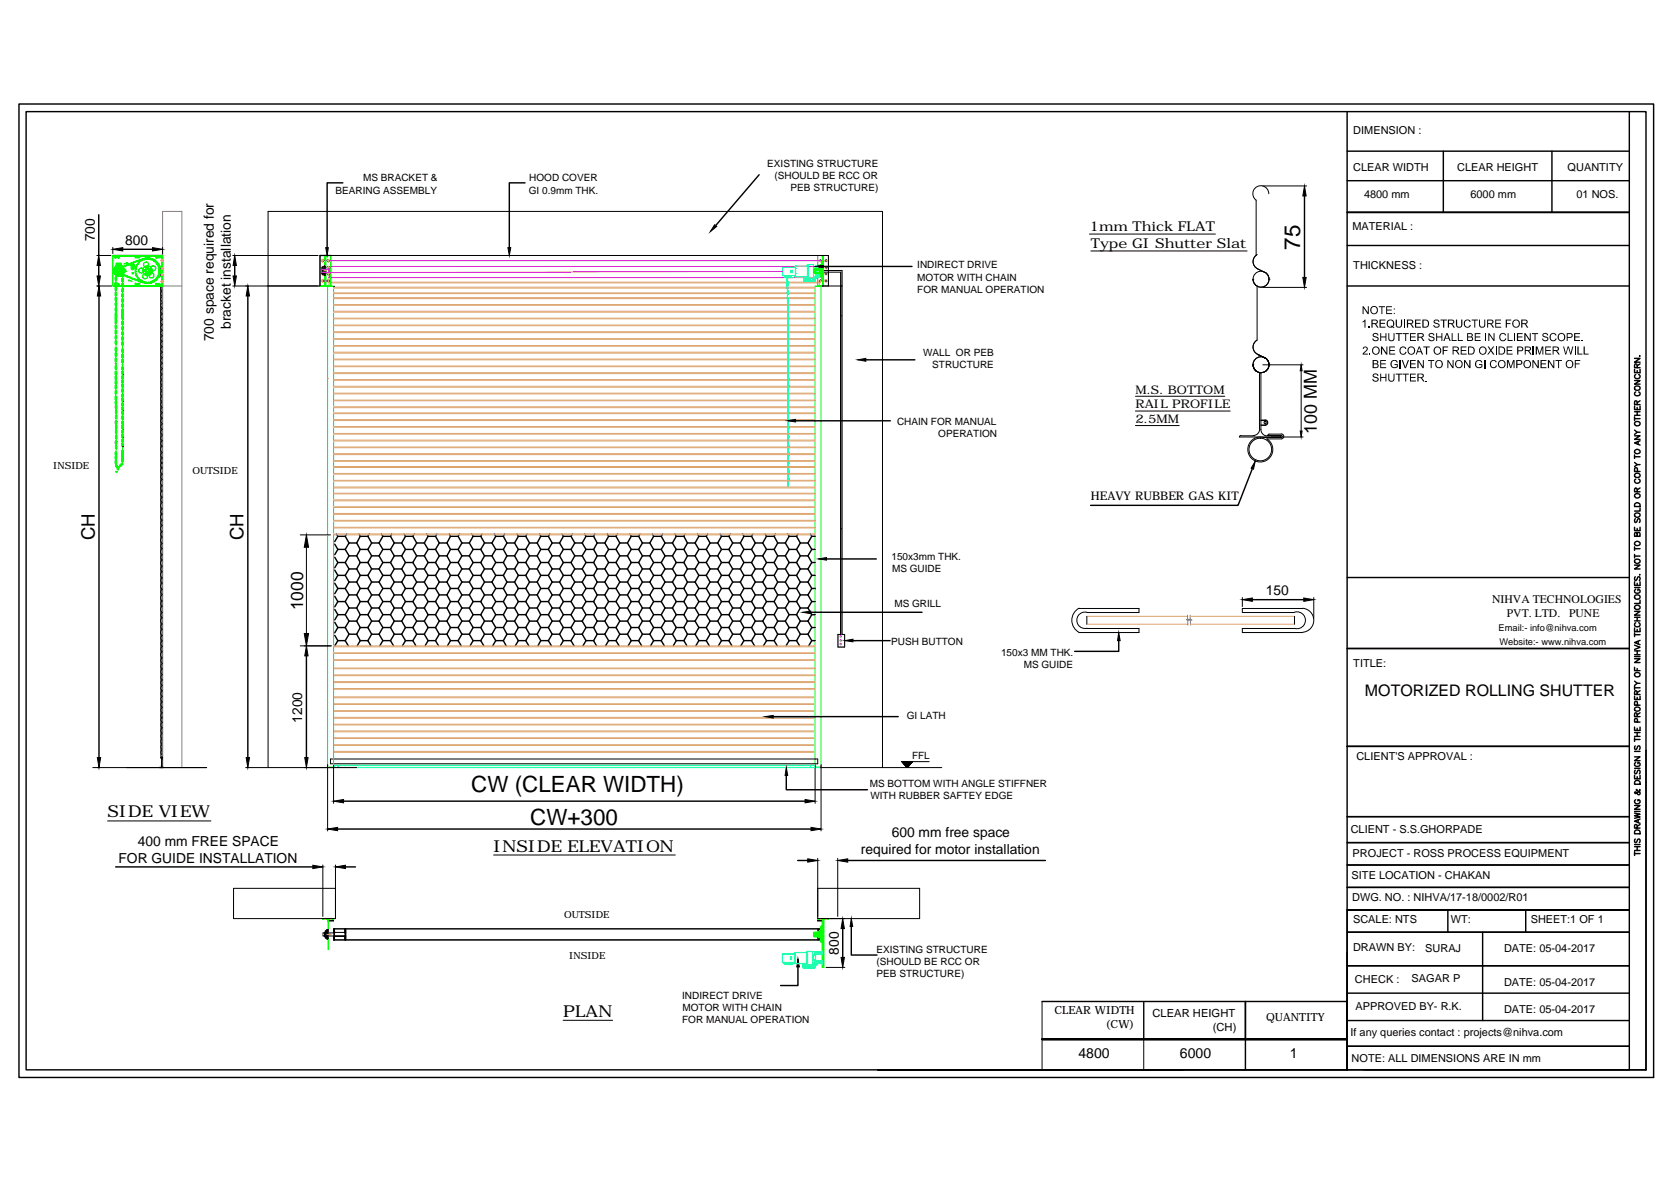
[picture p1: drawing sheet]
<svg xmlns="http://www.w3.org/2000/svg" width="297mm" height="210mm" viewBox="0 0 297 210" stroke-linecap="round" stroke-linejoin="round" font-family="sans-serif">
<defs><g id="words">
<g font-size="4">
<text x="231.1" y="44.4" transform="rotate(-90 231.1 44.4)">75</text>
<text x="83.8" y="140.8">CW (CLEAR WIDTH)</text>
<text x="94.3" y="146.5">CW+300</text>
</g>
<g font-size="3.3">
<text x="16.8" y="96" transform="rotate(-90 16.8 96)">CH</text>
<text x="43.3" y="96" transform="rotate(-90 43.3 96)">CH</text>
</g>
<text font-size="3.2" x="234.1" y="77.1" transform="rotate(-90 234.1 77.1)">100 MM</text>
<text font-size="3.1" x="53.9" y="108.5" transform="rotate(-90 53.9 108.5)">1000</text>
<g font-size="2.9">
<text x="19.1" y="145.3">SIDE VIEW</text>
<text x="87.7" y="151.4">INSIDE ELEVATION</text>
<text x="100.1" y="180.7">PLAN</text>
</g>
<text font-size="2.8" x="242.6" y="123.7">MOTORIZED ROLLING SHUTTER</text>
<g font-size="2.5">
<text x="16.8" y="42.9" transform="rotate(-90 16.8 42.9)">700</text>
<text x="22.3" y="43.6">800</text>
<text x="41" y="58.4" transform="rotate(-90 41 58.4)">bracket installation</text>
<text x="38" y="60.6" transform="rotate(-90 38 60.6)">700 space required for</text>
<text x="225" y="105.8">150</text>
<text x="53.7" y="128.5" transform="rotate(-90 53.7 128.5)">1200</text>
<text x="158.5" y="148.7">600 mm free space</text>
<text x="21.1" y="153.3">FOR GUIDE INSTALLATION</text>
<text x="24.5" y="150.3">400 mm FREE SPACE</text>
<text x="153" y="151.7">required for motor installation</text>
<text x="149.1" y="169.7" transform="rotate(-90 149.1 169.7)">800</text>
<text x="191.7" y="188">4800</text>
<text x="209.7" y="188">6000</text>
<text x="229.3" y="188">1</text>
</g>
<g font-size="2.4">
<text x="193.7" y="41.1">1mm Thick FLAT</text>
<text x="193.9" y="44.1">Type GI Shutter Slat</text>
</g>
<g font-size="2.1">
<text x="201.8" y="70">M.S. BOTTOM</text>
<text x="201.8" y="72.6">RAIL PROFILE</text>
<text x="201.8" y="75.2">2.5MM</text>
<text x="193.9" y="88.9">HEAVY RUBBER GAS KIT</text>
<text x="265.3" y="107.2">NIHVA TECHNOLOGIES</text>
<text x="267.9" y="109.6">PVT. LTD.</text>
<text x="278.9" y="109.6">PUNE</text>
</g>
<g font-size="2">
<text x="187.4" y="180.3">CLEAR WIDTH</text>
<text x="196.5" y="182.7">(CW)</text>
<text x="204.9" y="180.8">CLEAR HEIGHT</text>
<text x="215.6" y="183.2">(CH)</text>
<text x="225.1" y="181.5">QUANTITY</text>
</g>
<g font-size="1.9">
<text x="240.6" y="23.8">DIMENSION :</text>
<text x="240.6" y="30.4">CLEAR WIDTH</text>
<text x="242.5" y="35.1">4800 mm</text>
<text x="259" y="30.4">CLEAR HEIGHT</text>
<text x="261.4" y="35.1">6000 mm</text>
<text x="278.7" y="30.4">QUANTITY</text>
<text x="280.2" y="35.2">01 NOS.</text>
<text x="240.4" y="41">MATERIAL :</text>
<text x="240.6" y="47.7">THICKNESS :</text>
<text x="240.6" y="118.5">TITLE:</text>
<text x="241.1" y="135.2">CLIENT'S APPROVAL :</text>
<text x="240.1" y="148.1">CLIENT - S.S.GHORPADE</text>
<text x="240.4" y="152.3">PROJECT - ROSS PROCESS EQUIPMENT</text>
<text x="240.3" y="156.2">SITE LOCATION - CHAKAN</text>
<text x="240.4" y="160.1">DWG. NO. : NIHVA/17-18/0002/R01</text>
<text x="240.5" y="164.1">SCALE: NTS</text>
<text x="257.9" y="164">WT:</text>
<text x="272.1" y="164.1">SHEET:1 OF 1</text>
<text x="240.5" y="169.1">DRAWN BY:</text>
<text x="253.4" y="169.2">SURAJ</text>
<text x="267.4" y="169.2">DATE: 05-04-2017</text>
<text x="240.9" y="174.7">CHECK :</text>
<text x="240.9" y="179.5">APPROVED BY- R.K.</text>
<text x="250.9" y="174.6">SAGAR P</text>
<text x="267.4" y="175.2">DATE: 05-04-2017</text>
<text x="240.1" y="184.1">If any queries contact : projects@nihva.com</text>
<text x="267.4" y="180">DATE: 05-04-2017</text>
<text x="240.3" y="188.8">NOTE: ALL DIMENSIONS ARE IN mm</text>
</g>
<g font-size="1.8">
<text x="136.4" y="29.7">EXISTING STRUCTURE</text>
<text x="59.6" y="34.4">BEARING ASSEMBLY</text>
<text x="64.5" y="32.2">MS BRACKET &amp;</text>
<text x="94" y="34.4">GI 0.9mm THK.</text>
<text x="94.1" y="32.2">HOOD COVER</text>
<text x="137.7" y="31.8">(SHOULD BE RCC OR</text>
<text x="140.5" y="34">PEB STRUCTURE)</text>
<text x="163.1" y="47.7">INDIRECT DRIVE</text>
<text x="163.1" y="49.9">MOTOR WITH CHAIN</text>
<text x="163.1" y="52">FOR MANUAL OPERATION</text>
<text x="164.1" y="63.3">WALL OR PEB</text>
<text x="165.7" y="65.5">STRUCTURE</text>
<text x="159.5" y="75.5">CHAIN FOR MANUAL</text>
<text x="166.8" y="77.6">OPERATION</text>
<text x="158.5" y="99.5">150x3mm THK.</text>
<text x="158.6" y="101.6">MS GUIDE</text>
<text x="159" y="107.8">MS GRILL</text>
<text x="158.4" y="114.6">PUSH BUTTON</text>
<text x="178" y="116.6">150x3 MM THK.</text>
<text x="182" y="118.7">MS GUIDE</text>
<text x="161.2" y="127.8">GI LATH</text>
<text x="162.1" y="135">FFL</text>
<text x="154.6" y="139.8">MS BOTTOM WITH ANGLE STIFFNER</text>
<text x="154.7" y="142">WITH RUBBER SAFTEY EDGE</text>
<text x="155.8" y="169.4">EXISTING STRUCTURE</text>
<text x="155.8" y="171.5">(SHOULD BE RCC OR</text>
<text x="155.8" y="173.7">PEB STRUCTURE)</text>
<text x="121.3" y="177.5">INDIRECT DRIVE</text>
<text x="121.3" y="179.7">MOTOR WITH CHAIN</text>
<text x="121.3" y="181.8">FOR MANUAL OPERATION</text>
</g>
<g font-size="1.7">
<text x="9.5" y="83.4">INSIDE</text>
<text x="34.2" y="84.3">OUTSIDE</text>
<text x="266.4" y="112.2">Email:- info@nihva.com</text>
<text x="266.6" y="114.6">Website:- www.nihva.com</text>
<text x="100.3" y="163.2">OUTSIDE</text>
<text x="101.2" y="170.5">INSIDE</text>
</g>
</g></defs>
<!-- layer: 0 -->
<g fill="none" stroke="#dda56e" stroke-width=".18">
<path d="M58.5 50.3h87.2M58.5 50.2h87.2M59.3 59.1h85.6M59.3 59h85.6M59.3 57.9h85.6M59.3 57.8h85.6M59.3 56.7h85.6M59.3 56.5h85.6M59.3 55.5h85.6M59.3 55.3h85.6M59.3 54.3h85.6M59.3 54.1h85.6"/>
<path d="M59.3 53.1h85.6M59.3 52.9h85.6M59.3 52.2h85.6M59.3 52.1h85.6M59.3 51.2h85.6M59.3 51h85.6M58.2 67.3h.1M59.3 72.5h85.6M59.3 72.3h85.6M59.3 71.2h85.6M59.3 71.1h85.6M59.3 70h85.6"/>
<path d="M59.3 69.9h85.6M59.3 68.8h85.6M59.3 68.7h85.6M59.3 67.6h85.6M59.3 67.5h85.6M59.3 66.4h85.6M59.3 66.2h85.6M59.3 65.2h85.6M59.3 65.1h85.6M59.3 64h85.6M59.3 62.8h85.6M59.3 62.6h85.6"/>
<path d="M59.3 61.5h85.6M59.3 61.4h85.6M59.3 60.3h85.6M59.3 60.2h85.6M59.3 63.8h85.6M59.3 75.9h85.6M59.3 75.8h85.6M59.3 74.7h85.6M59.3 74.6h85.6M59.3 73.5h85.6M59.3 73.4h85.6M59.3 79.6h85.6"/>
<path d="M59.3 79.4h85.6M59.3 78.4h85.6M59.3 78.2h85.6M59.3 77.2h85.6M59.3 77h85.6M59.3 82h85.6M59.3 81.9h85.6M59.3 80.8h85.6M59.3 80.6h85.6M59.3 85.5h85.6M59.3 85.4h85.6M59.3 84.3h85.6"/>
<path d="M59.3 84.1h85.6M59.3 83.1h85.6M59.3 82.9h85.6M59.3 86.7h85.6M59.3 86.6h85.6M59.3 90.2h85.6M59.3 90.1h85.6M59.3 89h85.6M59.3 88.8h85.6M59.3 87.8h85.6M59.3 87.7h85.6M59.3 91.4h85.6"/>
<path d="M59.3 91.3h85.6M59.3 93.8h85.6M59.3 93.7h85.6M59.3 92.6h85.6M59.3 92.5h85.6M59.3 95.1h85.6M59.3 94.9h85.6M59.3 120h85.6M59.3 118.9h85.6M59.3 118.7h85.6M59.3 117.4h85.6M59.3 117.2h85.6"/>
<path d="M59.3 116.1h85.6M59.3 116h85.6M59.3 115h85.6M59.3 114.8h85.6M193.2 110.9h17.9M193.2 109.5h17.9M211.6 109.5h18.5M211.6 110.9h18.5M59.3 133.7h85.6M59.3 133.5h85.6M59.3 132.5h85.6M59.3 132.4h85.6"/>
<path d="M59.3 131.3h85.6M59.3 131.1h85.6M59.3 130.1h85.6M59.3 129.9h85.6M59.3 128.8h85.6M59.3 128.7h85.6M59.3 127.7h85.6M59.3 127.5h85.6M59.3 126.4h85.6M59.3 126.3h85.6M59.3 125.2h85.6M59.3 125.1h85.6"/>
<path d="M59.3 124h85.6M59.3 123.9h85.6M59.3 122.5h85.6M59.3 122.4h85.6M59.3 121.3h85.6M59.3 121.1h85.6M59.3 120.1h85.6"/>
</g>
<g fill="none" stroke="#0f0" stroke-width=".18">
<path d="M56.9 50.8h2.4v32.2M58.2 50.8v85.5h1.1M58.4 50.9h.9M59.4 52v.1M144.7 47.8l.1 .7M144.8 47.7h.1M144.8 48h.1M144.8 47.7h.9M144.8 47.7v.9h.9M144.8 48h.2M144.8 48.2h.2v.3h.7M144.8 48.3h.2"/>
<path d="M144.8 47.8l-.1 .1M144.8 48.1h.9M144.9 50.9h.9M145 48h.1M145 48.4h.7M145.4 47.1v-1.7h1.9v5.4h-2.4v32.2M145.4 49.4v1.4M145.7 47.8h-.7v.2M145.8 47.5v1.2M145.8 47.5h.1M145.8 48.7h.1M146 50.8v85.5h-1.1"/>
<path d="M146 46.9l-.1 .1v2.2l.1 .1M146 46.7l.1 2.8zM146.1 46.7h.1M146.1 49.6h.1M146.1 45.4l.2 .1v5.3h-.2M146.1 49.5v.2h.2M146.2 48.6l.1 .2M146.2 48.6l.1 .1M146.2 45.4v5.4M146.3 46.5h.1M146.3 49.7h.1M146.3 46.5h-.2v.2"/>
<path d="M146.3 48.9h.1M146.3 49h.1M146.3 47.3h.1M146.3 47.4h.1M146.3 47.5l-.1 1.1M146.4 45.4v5.4M146.4 47.9h-1.8v.5h1.8M20.6 63.4v.2M21.8 63.6v.3M20.6 82.5v.1M59.3 83.1v52.8M144.9 83.1v53.3h1.1"/>
<path d="M58.2 136.4h1.1M57.4 163.3h1.9v.1h-1.9zM58.3 163.4v5.3h.1v-5.3M145.4 163.3h1.9v.1h-1.9zM146.2 163.4v8.5h.3v-8.5M146.4 163.4v.5M146.4 164v.1M146.4 164.2v.5M146.4 164.8v.8M146.4 165.6v.8M146.4 166.4v.6M146.4 167.1v.1"/>
<path d="M146.4 167.2v.6M146.4 167.9v.7M146.4 168.7v.7M146.4 169.5v.5M146.4 170.1v.1M146.4 170.3v.5M146.4 170.9v.7M146.4 171.7v.2"/>
<circle cx="145.8" cy="46.3" r=".15"/>
<circle cx="145.8" cy="49.9" r=".15"/>
<circle cx="146.9" cy="48.6" r=".15"/>
<circle cx="146.9" cy="47.5" r=".15"/>
<circle cx="146.9" cy="49.9" r=".15"/>
<circle cx="146.9" cy="46.3" r=".15"/>
</g>
<path d="M58.5 49.3v1.5h-1.6M145.7 50.2v.6h1.6" fill="none" stroke="#b88a5c" stroke-width=".18"/>
<path d="M58.5 47.4h87.4v1.9h-87.4zM58.5 48.7h.2M58.5 47.9h-1.4v.5h1.4M58.6 46.3h87.2M58.7 47.4v1.9M139.1 48.2l-80.7 .3M145.7 47.4v1.9" fill="none" stroke="#f0f" stroke-width=".18"/>
<path d="M58.7 48l-.2 .1" fill="none" stroke="#b85c8a" stroke-width=".18"/>
<g fill="none" stroke="#000" stroke-width=".18">
<path d="M224.5 33h7.8M225.5 34.4a1.42 1.42 0 0 0-2-1.2 1.42 1.42 0 0 0-.2 2.4v9.8M17.2 50.8h2.6M17.2 45.4h2.5M20.1 44v1.1M28.9 44v1.1M41.4 50.8h15.5v-5.4h90.4v5.4M41.4 45.4h15.1M59.3 50.9h.1M145.7 47.9h.5M146.1 50.8h3.6M147.3 48.1h2.4v64.7h.4v2.2h-1.1v-2.2h.4v-62"/>
<path d="M149.4 50.8h.1M149.4 56.1h.1M193.7 41.6h22.4M193.9 44.6h27.8M222.7 49.6h.1M223.5 50.8v9.6M223.5 45.2a1.42 1.42 0 0 0-.8 1.3 1.42 1.42 0 0 0 .9 1.3 1.42 1.42 0 0 1-.2-2.5M223.5 47.8l1.4 .6a1.42 1.42 0 0 1-.1 2.5 1.42 1.42 0 0 1-2.1-1.3M224.5 51.1h7.8M225.6 49.6a1.42 1.42 0 0 0-2.1-1.2 1.42 1.42 0 0 0-.2 2.4M225.6 49.6h.1M21.8 66.6h.1"/>
<path d="M21.8 71.4h.1M21.8 73h.1M21.8 74.1h.1M21.8 76.3h.1M21.8 77.8h.1M21.8 79.4h.1M21.8 68.1v.1M21.8 68.9h.1M201.8 70.4h15.9M201.8 73.1h16.9M201.8 75.6h7.8M220.3 77.7h11.3"/>
<path d="M220.5 77.5h2.2M220.6 77.4l-.3 .2M222.7 64.8h.1M223.5 60.4a1.42 1.42 0 0 0-.8 1.3 1.42 1.42 0 0 0 .9 1.3 1.42 1.42 0 0 1-.2-2.5M223.5 63l1.4 .6a1.42 1.42 0 0 1-.1 2.5 1.42 1.42 0 0 1-2.1-1.3M223.8 66.2l.1 .2M223.9 66.4v9.9M223.9 76.2a1.16 1.16 0 0 1-1.1 1.2M224.1 66.3v10a1.16 1.16 0 0 0 .8 1.1l2.5 .1M224.1 74.7h.8M224.1 75.6h.8M224.5 64.8h7.1"/>
<path d="M224.9 74.6a.49 .49 0 0 1 .5 .5 .49 .49 0 0 1-.5 .5h-.8M224.9 74.7a.4 .4 0 0 1 .4 .4 .4 .4 0 0 1-.4 .4M225.3 77.4h2.4M225.6 64.8a1.42 1.42 0 0 0-2.1-1.2 1.42 1.42 0 0 0-.1 2.4M225.6 64.8a1.42 1.42 0 0 0-2.1-1.2 1.42 1.42 0 0 0-.2 2.4M225.6 64.8h.1M225.6 77.2h2.1M225.6 77.2l-.2 .2M227.4 77.4l.3 .2M227.8 77.1a.44 .44 0 0 1 .4 .5 .44 .44 0 0 1-.5 .4h-2.5a2.22 2.22 0 0 1 .1 3.7 2.22 2.22 0 0 1-3.5-1.4 2.22 2.22 0 0 1 2.8-2.6M227.8 77.4l.2 .2-.2 .2h-3.2M231.3 65.9v10.7"/>
<path d="M53.4 95.1h5.3M54.5 97.3v15.3M149.4 94h.1M53.4 114.8h5.6M151.9 113.9h.1M191.8 108.1h10.7v.8h-9.3M191.8 108.1a2.43 2.43 0 0 0 0 4.3M193.2 111.7h9.3v.7h-10.7M193.2 109.5v1.4M193.2 108.8a1.46 1.46 0 0 0-1.8 1.4 1.46 1.46 0 0 0 1.8 1.5M220.8 106.2v1.6M230.1 111.7h-9.3v.7h10.7"/>
<path d="M230.1 109.5v1.4M230.1 108.8a1.5 1.5 0 0 1 2 1.4 1.5 1.5 0 0 1-2 1.5M231.5 108.1h-10.7v.8h9.3M231.5 108.1a2.14 2.14 0 0 1 2 2.1 2.14 2.14 0 0 1-2 2.2M233.5 106.2v3.7M16.5 136.4h20.2M28.6 134.8l.2 .2v1.4M28.7 134.7l.1-.1v.1M28.7 134.8l.1 .2M28.7 136.4h-.4M28.7 136h.1M28.7 135v1.4"/>
<path d="M28.8 136.4h.4M28.8 134.8h.1M28.9 134.7l-.2-.2-.1 .2M43.7 136.4h19.7M47.7 136.4v-98.8h109.2v98.8M58.2 135.9v11.8M58.7 134.9h86.7v.8h-86.7zM59.3 136v6.8M144.9 136v6.8M146 136.4h21.4M146 135.9v11.8M160.3 135.4h.1"/>
<path d="M160.3 135.4h4.9M160.3 135.4l1 1M160.4 135.5l.1-.1v.1M160.5 135.4v.1zM160.5 135.5l.1-.1-.1 .2M160.6 135.4v.2M160.6 135.6l.1-.2-.1 .3M160.6 135.4v.2zM160.7 135.7l.1-.3-.1 .3M160.7 135.8l.1-.4-.1 .4M160.7 135.8l.2-.4-.1 .4M160.8 135.4l-.2 .3"/>
<path d="M160.9 135.4v.5M160.9 136l.2-.6-.2 .6M161 136l.2-.6-.2 .7M161 135.4l-.1 .6zM161.1 135.4l-.2 .6M161.1 136.2l.3-.8-.3 .9 .3-.9-.3 .9M161.1 136.3l.3-.9-.3 .9M161.2 136.3l.3-.9-.3 1M161.2 135.4l-.2 .7M161.3 136.4l.3-1-.3 1M161.4 136.3l.2-.9-.2 .9M161.4 135.4l-.2 .9"/>
<path d="M161.4 136.3l.3-.9-.3 .9M161.4 136.2l.3-.8-.3 .8M161.5 136.2l.2-.8-.2 .8M161.5 135.4l-.2 1M161.5 136.1l.2-.7-.1 .7M161.6 135.4l-.3 1zM161.7 136l.1-.6-.2 .7M161.7 135.4l-.2 .8M161.9 135.4l-.2 .6M161.9 135.8l.1-.4-.3 .5M161.9 135.7l.1-.3-.1 .3M162 135.6l.1-.2-.1 .2"/>
<path d="M162 135.4l-.1 .3M162 135.5l.1-.1-.1 .1M162.1 135.5v-.1v.1M162.1 135.5l.1-.1-.1 .1M162.2 135.4v.1M162.2 135.4l-.9 1M19.1 145.9h18.4M57.4 153.7v9.2M59.6 153.7v9.6h-18.1v-5.4h18.1M87.7 152h32.3M145.4 157.9h18.1v5.4h-18.1M145.4 152.6v11.1h1v-.4"/>
<path d="M148.9 152.6v10.3M58.2 163.3v.4h1.1v-.4M59.3 163.3h-.9v.3h.9M59.3 165.1h.1M59.3 165.2l.2-.1-.2 .2M59.3 165.6l.2-.1-.2 .1M59.3 166.7l.2-.2-.2 .2M59.3 167l.2-.1-.2 .1h86.4M59.3 165.4l.2-.1-.2 .2M59.3 165.1h86.4v2h-86.4M59.3 165.1v2M59.4 165.1h-.1"/>
<path d="M59.4 165.1l-.1 .1M59.4 166.4l-.1 .1M59.5 165.2l-.2 .2 .2-.1M59.5 165.6l-.2 .1 .2-.1M59.5 165.7h.1M59.5 166.6l-.2 .2 .2-.1M59.5 165.1l-.2 .2M59.5 165.4l-.2 .2M59.5 165.5l-.2 .2M59.5 165.6l-.1 .1M59.5 165.7h-.1M59.5 166.4l-.2 .2"/>
<path d="M59.5 166.5l-.2 .1M59.5 166.6l-.2 .1M59.5 166.7l-.2 .1M59.5 166.7l-.2 .2M59.5 166.8l-.2 .1M59.5 166.9l-.2 .2M59.5 166.9l-.1 .2 .1-.1M59.5 167l-.1 .1M59.5 165.1v2M59.5 165.8h-2.1v.6h4.1M61.3 165.2l.2-.1-.2 .1M61.3 165.3l.2-.1-.2 .1"/>
<path d="M61.3 165.6l.2-.1-.2 .2M61.3 166.7l.2-.1-.2 .2M61.3 165.1l.1 2M61.4 166.4h-.1M61.4 166.4l-2.1 .1M61.4 165.1h-.1M61.5 165.3l-.2 .2 .2-.2M61.5 166.4l-.2 .1M61.5 166.7l-.2 .2 .2-.2M61.5 165.1l-.2 .2M61.5 165.2l-.2 .2M61.5 165.4l-.2 .1"/>
<path d="M61.5 165.4l-.2 .2M61.5 165.6l-.2 .1h-2M61.5 165.6l-.2 .2h.2M61.5 165.7l-.1 .1M61.5 165.1v2M61.5 166.4l-.2 .2M61.5 166.5l-.2 .2M61.5 166.6l-.2 .1M61.5 166.7l-.2 .1M61.5 166.8l-.2 .1M61.5 166.9l-.2 .1M61.5 167l-.1 .1"/>
<path d="M145.4 163.3h.9v.3h-.9M145.4 165.1v.6M145.4 166.5v.6M146.8 171.9h3.4M185.2 178v12.1M203.3 178v12.1M100.1 181.3h8.8"/>
<circle cx="224" cy="79.9" r="2.01"/>
<circle cx="224.9" cy="75.1" r=".19"/>
</g>
<g fill="none" stroke="#0ff" stroke-width=".18">
<path d="M139.4 49.2v.1M139.7 49v.2M139.8 49v.3l-.4-.1M140 49.3h.1M140.1 49.3h.9M140.2 49.2h.1M140.4 49v.3M140.4 49.2l.1 .1M140.6 48h.3v.5h-.3zM140.7 49v.3M140.7 48.1v.1zM140.7 48.4h.1"/>
<path d="M141 49.3h.1M141.3 47.5h-2.2v1.5h2.2M141.4 47.7l.1 .1zM141.4 48.6l.1 .1zM141.5 47.3v1.9M142.9 49.6h2M142.9 49.9h1.9zM143 49.7v.2zM143.1 49.8l.1 .1zM143.2 49.8v.1zM143.3 49.7v.2zM143.5 47.3h-2.2l.1 1.9h2.1"/>
<path d="M143.5 47.1h1.1v2.3h-1.1zM143.6 47.4h.1M143.5 49.1h.1zM143.6 48.3h.1M143.6 49.8l.1 .1zM143.7 47.1v2.3M143.7 49.8v.1zM143.8 49.8v.1zM143.8 49.7l.1 .2zM143.9 49.8l.1 .1zM144 49.8v.1zM144.1 49.8v.1z"/>
<path d="M144.4 49.7l.1 .2zM144.5 49.8l.1 .1zM144.6 49.8v.1zM144.6 49.1h.1M144.6 48.5h.5M144.6 47.7h.5M144.6 49.2h.5M144.7 49.7v.2zM144.9 49.5v.5M144.9 48.8v.1h1.4M144.9 49v.1M144.9 47.1v.1h1.4"/>
<path d="M144.9 47.3v.1h1.4M144.9 49.3v.7h-2v-.5h2M144.9 49h.2M145 48.9v.1M145 47.2v.2M145 49.4h.1M145.1 49.5h.1M145.1 49.3h.1M145.1 49.4h.1M145.1 47.2h-.2v.2h.2M145.1 49.2h1.2M145.1 48.8h1.2"/>
<path d="M145.1 49.1h1.2M145.1 48.8h-.2v.3h.2M145.1 49.3h-.2v.7M145.5 49.2l-.3 .4M146.3 47.1h-1.2v2.4M146.3 47.5l-1.2 .1M58.5 136.4h87.2M59.4 136.4v-.4h85.4v.4M60.1 136.4v-.3v.3M60.1 136.4h83.9M144 136.4v-.3l.1 .3"/>
<circle cx="140.7" cy="48.1" r=".02"/>
<circle cx="140.7" cy="48.4" r=".02"/>
<circle cx="141.4" cy="47.8" r=".02"/>
<circle cx="141.4" cy="48.6" r=".02"/>
<circle cx="143.6" cy="48.3" r=".02"/>
<circle cx="143.6" cy="49.1" r=".02"/>
<circle cx="143.6" cy="47.4" r=".02"/>
</g>
<!-- layer: Guides -->
<path d="M28.6 50.8v83.9M28.9 50.7v85.7" fill="none" stroke="#000" stroke-width=".18"/>
<!-- layer: strips -->
<g fill="none" stroke="#000" stroke-width=".18">
<path d="M28.8 54.8l-.2 .5 .2 .5-.2 .5 .2 .5-.2 .4 .2 .5-.2 .5 .2 .5-.2 .5 .2 .5-.2 .5 .2 .5-.2 .3v.3l.2 .3-.2 .5 .2 .5M28.8 53.8l-.2 .5 .2 .5M28.8 50.8l-.2 .5 .2 .4-.2 .5 .2 .5-.2 .3v.4l.2 .3M28.8 79.3l-.2 .5 .2 .6M28.8 65.6l-.2 .4 .2 .5-.2 .5 .2 .5-.2 .5 .2 .5-.2 .5 .2 .4-.2 .4v.3l.2 .3-.2 .5 .2 .5-.2 .5 .2 .5M28.8 72.4l-.2 .5 .2 .4M28.8 73.4l-.2 .4 .2 .5M28.8 74.3l-.2 .5 .2 .5M28.8 75.3l-.2 .5 .2 .5-.2 .3v.4l.2 .3M28.8 77.4l-.2 .5 .2 .4-.2 .3v.4l.2 .3M28.8 64.6l-.2 .4 .2 .5M28.8 62.6l-.2 .5 .2 .5"/>
<path d="M28.8 63.6l-.2 .5 .2 .4M28.8 99.5l-.2 .6 .2 .5M28.8 97.5l-.2 .6 .2 .5M28.8 95.5l-.2 .5 .2 .6M28.8 93.4l-.2 .5 .2 .6M28.8 91.4l-.2 .5 .2 .6M28.8 89.3l-.2 .6 .2 .5M28.8 87.3l-.2 .5 .2 .6M28.8 85.2l-.2 .6 .2 .5M28.8 83.2l-.2 .5 .2 .5M28.8 81.4l-.2 .5 .2 .5M28.8 80.4l-.2 .5 .2 .5"/>
<path d="M28.8 98.6l-.2 .5 .2 .4M28.8 96.6l-.2 .4 .2 .5M28.8 94.5l-.2 .5 .2 .4M28.8 92.4l-.2 .5 .2 .5M28.8 90.4l-.2 .5 .2 .5M28.8 88.3l-.2 .5 .2 .5M28.8 86.3l-.2 .5 .2 .5M28.8 84.3l-.2 .5 .2 .4M28.8 82.2l-.2 .5 .2 .5M28.8 115.8l-.2 .6 .2 .5M28.8 111.9l-.2 .5 .2 .6M28.8 109.8l-.2 .5 .2 .6"/>
<path d="M28.8 107.7l-.2 .6 .2 .5M28.8 105.7l-.2 .6 .2 .5M28.8 103.6l-.2 .6 .2 .5M28.8 101.6l-.2 .6 .2 .5M28.8 116.9l-.2 .5 .2 .5M28.8 117.9l-.2 .5 .2 .5M28.8 118.9l-.2 .5 .2 .5M28.8 119.9l-.2 .5 .2 .4-.2 .5 .2 .5-.2 .5 .2 .5-.2 .5 .2 .5-.2 .5 .2 .4-.2 .3v.4l.2 .3-.2 .5 .2 .5-.2 .5 .2 .5M28.8 112.9l-.2 .5 .2 .5-.2 .3v.4l.2 .3-.2 .5 .2 .4M28.8 110.9l-.2 .5 .2 .5M28.8 108.8l-.2 .5 .2 .5M28.8 106.8l-.2 .5 .2 .5"/>
<path d="M28.8 104.7l-.2 .5 .2 .5M28.8 102.7l-.2 .5 .2 .5M28.8 100.7l-.2 .4 .2 .5M28.8 133.3l-.2 .4 .2 .5M28.8 132.3l-.2 .5 .2 .4M28.8 131.3l-.2 .5 .2 .5M28.8 127.4l-.2 .5 .2 .5-.2 .5 .2 .5-.2 .3v.3l.2 .3-.2 .5 .2 .5"/>
</g>
<!-- layer: labeling -->
<g fill="none" stroke="#0f0" stroke-width=".18">
<path d="M20.5 56.1l.1 .1M20.5 55.6l.1 .1M20.5 55.2h.2l-.1 .2M20.5 56.1h.2l-.1 .1M20.6 49.2l-.1 .1v.5l.1 .1M20.6 50.1l-.1 .1v.5l.1 .1M20.6 51l-.1 .1v.5l.1 .1M20.6 51.9l-.1 .2v.4l.1 .1M20.6 52.8l-.1 .1v.5l.1 .1M20.6 53.7l-.1 .2v.4l.1 .1M20.6 54.6l-.1 .2v.4l.1 .2M20.6 55.6l-.1 .1v.8l.1 .1"/>
<path d="M20.6 56.5l-.1 .1v.8l.1 .2M20.6 57.8l-.1 .1v.4l.1 .1M20.6 58.7l-.1 .1v.5l.1 .1M20.6 59.6l-.1 .1v.4l.1 .2M20.6 52l-.1 .5h.2M20.6 52.9l-.1 .5 .1 .1 .1-.1M20.6 56.8l.1 .2h-.2v.4l.1 .1 .1-.1M20.6 51.9l.1 .2v.4M20.6 52.8l.1 .1v.5l-.1 .1M20.6 54.6l.1 .2v.8l-.1 .1M20.6 51l.1 .1M20.6 49v.2"/>
<path d="M20.6 49.9v.2M20.6 50.8v.2M20.6 51.7v.2M20.6 52.6v.2M20.6 53.5v.2M20.6 54.4v.2M20.6 55.4v.2M20.6 55.7v.3M20.6 56.2v.3M20.6 56.6v.2M20.6 57.6v.2M20.6 58.4v.3"/>
<path d="M20.6 59.4v.2M20.6 53.7l.1 .2M20.6 55.6l.1 .1M20.6 56.5l-.1 .1M20.6 56.5l.1 .1M20.6 56l-.1 .1M20.6 56l.1 .1h-.2M20.6 56.8l-.1 .2M20.6 50.1l.1 .1M20.6 49.2l.1 .1M20.6 57.8l.1 .1M20.6 58.7l.1 .1"/>
<path d="M20.6 59.6l.1 .1M20.7 48.8v-.4l-.1-.1-.1 .1v.4l.1 .2M20.7 48.4h-.2v.4h.2M20.7 49.3h-.2v.4h.2M20.7 50.2h-.2v.5h.2M20.7 51.1h-.2v.4h.2M20.7 53.9h-.2v.4h.2M20.7 54.8l-.1-.1-.1 .1 .1 .9M20.7 55.7h-.2v.8h.2M20.7 57.9h-.2v.4h.2M20.7 58.8h-.2v.5h.2M20.7 59.7h-.2v.4h.2"/>
<path d="M20.7 49.3v.5l-.1 .1M20.7 50.2v.5M20.7 51.1v.5l-.1 .1M20.7 53.9v.4M20.7 55.7v.8M20.7 56.6v.8l-.1 .2M20.7 57.9v.4M20.7 58.8v.5M20.7 59.7v.4M20.7 52.5l-.1 .1M20.7 54.3l-.1 .1M20.7 56.5l-.1 .1"/>
<path d="M20.7 50.7l-.1 .1M20.7 48.8l-.1 .2M20.7 58.3l-.1 .1M20.7 59.3l-.1 .1M21.7 55.4l.1 .2M21.7 56.4l.1 .1M21.7 55.4l.1-.2 .1 .2M21.7 53.6l.1-.5v.6M21.7 55.8l.1-.9v1M21.7 56.3h.2M21.7 51.8l.1-.5v.6M21.7 59.5l.1-.5v.5"/>
<path d="M21.7 55.4h.2M21.8 52.1l-.1 .2v.4l.1 .1M21.8 52.1l.1 .2v.4l-.1 .1M21.8 53.1l-.1 .1v.4l.1 .1M21.8 54l.1 .1v.5h-.1M21.8 55.8l.1 .1v.8l-.1 .1M21.8 55.8l-.1 .1v.8l.1 .1M21.8 54.9l-.1 .1v.8l.1 .2M21.8 57.1l-.1 .1v.4l.1 .2M21.8 58l.1 .1v.4l-.1 .2M21.8 51.2l-.1 .1v.5l.1 .1M21.8 50.3l-.1 .1v.5l.1 .1"/>
<path d="M21.8 50.3l.1 .1v.5l-.1 .1M21.8 48.1v.4M21.8 49.2v.2M21.8 50.1v.2M21.8 51v.2M21.8 51.9v.2M21.8 52.8v.3M21.8 53.7v.3M21.8 54.6v.3M21.8 55.6v.2M21.8 56v.2M21.8 56.5v.2"/>
<path d="M21.8 56.8v.3M21.8 57.8v.2M21.8 58.7v.2M21.8 59.6v.2M21.8 48.5l-.1 .1v.5l.1 .1M21.8 49.4l-.1 .1v.5l.1 .1M21.8 54l-.1 .1v.5h.1M21.8 58l-.1 .1v.4l.1 .2M21.8 58.9l-.1 .1v.5l.1 .1M21.8 59.8l-.1 .1v.5l.1 .1M21.8 48.5l-.1 .6M21.8 49.4v.7l.1-.6"/>
<path d="M21.8 50.4l-.1 .5M21.8 52.2l-.1 .5M21.8 54v.6M21.8 55.8l-.1 .9M21.8 57.1l-.1 .5M21.8 58l-.1 .5M21.8 59.8v.6l.1-.5M21.8 48.5l.1 .1v.5l-.1 .1M21.8 49.4l.1 .1v.5l-.1 .1M21.8 51.2l.1 .1v.5l-.1 .1M21.8 53.1l.1 .1v.4l-.1 .1M21.8 54.9l.1 .1v.8l-.1 .2"/>
<path d="M21.8 57.1l.1 .1v.4l-.1 .2M21.8 58.9l.1 .1v.5l-.1 .1M21.8 59.8l.1 .1v.5l-.1 .1M21.8 57.1v.6M21.8 56.2l-.1 .1M21.8 56.2l.1 .1M21.8 48.1a.66 .66 0 0 0-.7-.6 .66 .66 0 0 0-.5 .8M21.9 48.6l-.1 .5M21.9 50.4l-.1 .6M21.9 52.3l-.1 .5M21.9 54.1l-.1 .5M21.9 55.9l-.1 .9"/>
<path d="M21.9 58.1l-.1 .5M21.9 55.4l-.1 .1M21.9 55.4l-.1 .2M21.9 56.4l-.1 .1M20.5 61.8v.5h.2M20.5 66.1v.4l.1 .2 .1-.2M20.5 67.8v.4h.2M20.5 70.5v.4h.2M20.5 72.1v.4M20.5 72.9v.5M20.5 73.9v.4M20.5 74.9v.4"/>
<path d="M20.5 76.5v.4M20.5 77.4v.5M20.5 78.4v.5l.1 .1M20.5 79.3v.4M20.5 72.1h.2v.4h-.2M20.5 74.9h.2v.4M20.5 75.7l.1-.1 .1 .1v.4h-.2M20.5 76.5h.2v.4h-.2M20.5 79.3h.2v.4M20.5 64.7h.2M20.5 73.9l.1-.2 .2 .2v.4l-.2 .1M20.5 76.1l.1 .2"/>
<path d="M20.5 75.3l.1 .1M20.5 74.3l.1 .1M20.5 76.9l.1 .2M20.5 79.7l.1 .1M20.5 78.9l.1 .1M20.5 77.9l.1 .1M20.6 60.5l-.1 .1v.5l.1 .1M20.6 61.7l-.1 .1v.5l.1 .2M20.6 62.7l-.1 .1v.4l.1 .2M20.6 65l-.1 .1v.5l.1 .1M20.6 66l-.1 .1v.5l.1 .1M20.6 66.8l-.1 .2v.4l.1 .1"/>
<path d="M20.6 67.6l-.1 .2v.4l.1 .1M20.6 68.4l-.1 .2v.4l.1 .2M20.6 69.4l-.1 .1v.4l.1 .1M20.6 70.4l-.1 .1v.4l.1 .2M20.6 71.2l-.1 .1v.5l.1 .1M20.6 60.5l-.1 .6h.2M20.6 60.5l.1 .1v.5M20.6 62.7l.1 .1v.4M20.6 65l.1 .1v.5M20.6 68.4l.1 .2v.4M20.6 60.3v.2M20.6 61.2v.5"/>
<path d="M20.6 62.5v.2M20.6 63.4h.1M20.6 64.3v.2M20.6 64.8v.2M20.6 65.7v.3M20.6 66.7v.1M20.6 67.5v.1M20.6 68.3v.1M20.6 69.2v.2M20.6 70v.4M20.6 71.1v.1M20.6 61.7l.1 .1"/>
<path d="M20.6 61.8h.1M20.6 64.5l.1 .1-.1 .2M20.6 64.5l-.1 .1 .1 .2M20.6 60.5l.1 .1M20.6 66l.1 .1M20.6 66.8l.1 .2M20.6 67.6l.1 .2M20.6 67.7l.1 .1M20.6 70.4l.1 .1M20.6 69.4l.1 .1M20.6 71.2l.1 .1M20.6 75.6l-.1 .1v.4"/>
<path d="M20.6 72.9l.1 .5h-.2M20.6 77.4l.1 .5M20.6 79.8v.5M20.6 72l.2 .1v.4l-.2 .2-.1-.2M20.6 72.8l.2 .1v.5l-.2 .1-.1-.1M20.6 74.7l.2 .2v.4l-.2 .1M20.6 75.6l.2 .1v.4l-.2 .2M20.6 76.4l.2 .1v.4l-.2 .2M20.6 77.3l.2 .1v.5l-.2 .1M20.6 78.3l.2 .1v.5l-.2 .1M20.6 79.1l.2 .2v.4l-.2 .1M20.6 72l-.1 .1"/>
<path d="M20.6 71.9v.1M20.6 72.7v.1M20.6 73.8v.2M20.6 74.4v.3M20.6 75.4v.2M20.6 76.3v.1M20.6 77.1v.2M20.6 78v.3M20.6 79v.1M20.6 72.8l-.1 .2M20.6 74.7l-.1 .2M20.6 73.8l-.1 .1"/>
<path d="M20.6 78.3l-.1 .1M20.6 76.4l-.1 .1M20.6 77.3l-.1 .2M20.6 79.1l-.1 .2M20.7 63.7l-.1-.1-.1 .1v.5l.1 .1M20.7 62.8h-.2v.4M20.7 63.7h-.2v.5h.2M20.7 65.1h-.2v.5M20.7 67h-.2v.4M20.7 68.6l-.1-.1-.1 .1v.4h.2M20.7 69.5h-.2v.4h.2M20.7 71.3h-.2l.1 .6"/>
<path d="M20.7 61.8v.5M20.7 63.7v.5l-.1 .1M20.7 66.1v.5l-.1 .1M20.7 67v.4M20.7 67.8v.4M20.7 69.5v.4M20.7 70.5v.4M20.7 71.3v.5l-.1 .1M20.7 73.9l-.1 .5M20.7 78.4l-.1 .6M20.7 63.2l-.1 .2M20.7 63.2l-.1 .1"/>
<path d="M20.7 62.3l-.1 .2M20.7 60.1l-.1 .2M20.7 61.1l-.1 .1M20.7 67.4l-.1 .1M20.7 65.6l-.1 .1M20.7 65.6h-.1M20.7 69l-.1 .2M20.7 69.9l-.1 .1M20.7 68.2l-.1 .1M20.7 71.7l-.1 .2M20.7 70.9l-.1 .2M21.7 63l.1-.1 .1 .1v.5l-.1 .1-.1-.1z"/>
<path d="M21.7 64l.1-.2 .1 .2v.4l-.1 .1-.1-.1zM21.7 64.8l.1 .1M21.7 73.9l.1 .2 .1-.2M21.7 61.3l.1-.5v.6M21.7 63.5l.1-.6v.7M21.7 69.6l.1-.5 .1 .5M21.7 70.1l.1 .5 .1-.5M21.7 72.4l.1 .6 .1-.6M21.7 73.6l.1-.5 .1 .5M21.7 76.5h.2l-.1 .5zM21.7 77.3h.2l-.1 .5zM21.7 78.1h.2l-.1 .5z"/>
<path d="M21.7 78.9h.2l-.1 .5zM21.7 73.9h.2M21.8 60.5v.2M21.8 61.4v.6M21.8 62.7v.2M21.8 64.5v.3M21.8 64.9v.2M21.8 65.8v.1M21.8 66.6v.1M21.8 67.4v.1M21.8 68.1v.1M21.8 68.9v.2"/>
<path d="M21.8 69.8v.2M21.8 70.6v.1M21.8 71.4v.2M21.8 72.2v.1M21.8 73v.1M21.8 73.8v.1M21.8 74.6v.2M21.8 75.5v.1M21.8 76.3v.1M21.8 77.1v.1M21.8 77.8v.2M21.8 78.6v.1"/>
<path d="M21.8 79.4v.6M21.8 60.7l-.1 .1v.5l.1 .1M21.8 62l-.1 .1v.5l.1 .1M21.8 65.1l-.1 .2v.4l.1 .1M21.8 65.9l-.1 .1v.4l.1 .2M21.8 66.7l-.1 .1v.5l.1 .1M21.8 67.5l-.1 .1v.5h.1M21.8 68.2l-.1 .2v.4l.1 .1M21.8 69.1l-.1 .1v.4l.1 .2M21.8 70l-.1 .1v.5h.1M21.8 70.7l-.1 .2v.4l.1 .1M21.8 71.6l-.1 .1v.4l.1 .1"/>
<path d="M21.8 72.3l-.1 .1v.5l.1 .1M21.8 73.1l-.1 .1v.4M21.8 73.9l-.1 .1v.5l.1 .1M21.8 74.8l-.1 .1v.5l.1 .1M21.8 75.6l-.1 .1v.4l.1 .2M21.8 76.4l-.1 .1v.4l.1 .2M21.8 77.2l-.1 .1v.4l.1 .1M21.8 78l-.1 .1v.4l.1 .1M21.8 78.7l-.1 .2v.4l.1 .1M21.8 80l-.1 .1v.4l.1 .2M21.8 62v.6zM21.8 63.9v.6l.1-.5"/>
<path d="M21.8 65.2l-.1 .5M21.8 65.9v.6l.1-.5M21.8 66.7v.7l.1-.6M21.8 67.5v.6l.1-.5M21.8 68.3v.6zM21.8 70.8v.6l.1-.5M21.8 71.6v.6zM21.8 73.9v.6zM21.8 74.9v.6zM21.8 75.6v.6zM21.8 60.7l.1 .1v.5l-.1 .1M21.8 62l.1 .1v.5l-.1 .1"/>
<path d="M21.8 65.1l.1 .2v.4l-.1 .1M21.8 65.9l.1 .1v.4l-.1 .2M21.8 66.7l.1 .1v.5l-.1 .1M21.8 67.5l.1 .1v.5h-.1M21.8 68.2l.1 .2v.4l-.1 .1M21.8 69.1l.1 .1v.4l-.1 .2M21.8 70l.1 .1v.5h-.1M21.8 70.7l.1 .2v.4l-.1 .1M21.8 71.6l.1 .1v.4l-.1 .1M21.8 72.3l.1 .1v.5l-.1 .1M21.8 73.1l.1 .1v.4M21.8 73.9l.1 .1v.5l-.1 .1"/>
<path d="M21.8 74.8l.1 .1v.5l-.1 .1M21.8 75.6l.1 .1v.4l-.1 .2M21.8 76.4l.1 .1v.4l-.1 .2M21.8 77.2l.1 .1v.4l-.1 .1M21.8 78l.1 .1v.4l-.1 .1M21.8 78.7l.1 .2v.4l-.1 .1M21.8 80l.1 .1v.4l-.1 .2M21.9 65.3l-.1 .5M21.9 64.8l-.1 .1M20.5 81.9v.4M20.6 82.6h.1l.3 .4-.1 .2-.4-.4zM20.6 82.7l.3 .3v.1h-.1z"/>
<path d="M20.6 81h.1M20.6 80.3l-.1 .1v.4l.2 .3M20.6 81.8l-.1 .1v.4l.1 .2 .1-.2M20.6 81.7v.1M20.6 80.3l.1 .1M20.6 81.8l.1 .1M20.7 80.8l-.2 .3v.5l.1 .1M20.7 80.4h-.2v.4h.2M20.7 81.1h-.2v.5M20.7 80.4v.4M20.7 81.1v.5M20.7 81.9v.4"/>
<path d="M20.7 82.3l-.1 .1M20.7 81.6l-.1 .1M20.7 81.6h-.1M20.9 83.4l.3-.4v.1l-.4 .8h-.2v-.1l.2 .1M21.2 83l.1 .1M21.2 83h-.2l-.2 .4M21.3 82.8l-.1 .2M21.6 82.3h.2v.2l-.3 .3h-.2zM21.7 80.5l.1-.5v.6M21.8 82.1v.4l-.4 .3 .2-.4h.2M21.8 80.7h.1M21.8 81.4h.1"/>
<path d="M21.8 80.7l-.1 .1v.5l.1 .1M21.8 81.4l-.1 .1v.5l.1 .1M21.8 80.8v.6zM21.8 81.5v.6zM21.8 80.7l.1 .1v.5l-.1 .1M21.8 81.4l.1 .1v.5l-.1 .1"/>
</g>
<!-- layer: bracket -->
<path d="M28.9 45.1v5.6" fill="none" stroke="#000" stroke-width=".18"/>
<!-- layer: hatch -->
<path d="M28.9 50.8h3.4M211.1 109.3v.7l.3 .2-.5-.1 .2 .2v.8M211.6 109.3v.7l.3 .2-.5-.1 .2 .2v.8M28.9 136.4v-98.8h3.4v98.8" fill="none" stroke="#808080" stroke-width=".18"/>
<!-- layer: labeling -->
<path d="M146.2 48.1h3.1M146.2 48.4h3.2v64.3" fill="none" stroke="#000" stroke-width=".18"/>
<g fill="none" stroke="#b85cb8" stroke-width=".18">
<path d="M149.7 48.3v64.5M149 112.8h1.1v2.2h-1.1z"/>
<circle cx="149.4" cy="114.5" r=".15"/>
<circle cx="149.4" cy="113.8" r=".15"/>
<circle cx="149.4" cy="113.1" r=".15"/>
</g>
<!-- layer: 0 -->
<g fill="#000" stroke="#000" stroke-width=".18">
<path d="M231.9 33l.3 1.8h-.6zM17.3 49.1h.6l-.3 1.7zM17.6 45.4l.3 1.8h-.6zM17.6 50.8l.3 1.8h-.6zM20.1 44.3l1.7-.3v.6zM27.1 44l1.8 .3-1.8 .3zM41.7 45.4l.3 1.8h-.6zM41.4 49.1h.6l-.3 1.7zM44.1 50.8l.3 1.8h-.6zM57.9 44h.5l-.2 1.4zM90.3 44h.5l-.3 1.4zM127 39.9l.4 .3-1.1 1z"/>
<path d="M144.9 47.4l1.4-.3v.5zM231.6 49.3h.6l-.3 1.8zM140 74.8l1.4-.3v.5zM152.5 64l1.4-.3v.5zM231.3 64.8l.2 1.1h-.4zM231.1 76.6h.4l-.2 1.1zM54.5 95.1l.3 2.2h-.7zM145.5 99.3l1.4-.2v.5zM223.1 82l-.3 1.4-.4-.2zM54.1 112.6h.7l-.3 2.2zM54.5 114.8l.3 1.8h-.6zM142.7 108.8l1.4-.2v.5z"/>
<path d="M150.2 113.9l1.4-.3v.5zM198.9 112.4l.2 1.5h-.4zM220.8 106.6l1.8-.3v.6zM231.8 106.3l1.7 .3-1.7 .3zM17.3 134.6h.6l-.3 1.8zM43.8 134.6h.6l-.3 1.8zM54.2 134.6h.6l-.3 1.8zM136 127.4l1.4-.2v.4zM139.8 136.4l.2 1.4h-.4zM55.6 153.8l1.8 .3-1.8 .3zM58.2 147.3l1.8-.2v.5zM59.3 142.4l1.8-.3v.6z"/>
<path d="M59.6 154.1l1.8-.3v.6zM143.1 142.1l1.8 .3-1.8 .3zM143.6 152.6l1.8 .3-1.8 .3zM144.2 147.1l1.8 .2-1.8 .3zM148.9 152.9l1.8-.3v.6zM141.8 170.4l.3 1.5h-.5zM149.8 163.3l.3 1.7h-.6zM149.5 170.2h.6l-.3 1.7zM151.3 163.2l.3 1.5h-.5z"/>
</g>
<g fill="none" stroke="#000" stroke-width=".25">
<path d="M3.4 18.5h290.5v173h-290.5zM4.6 19.8h288v170.3h-288zM239.5 19.8v170.3M289.6 19.8v170.3h-104.4M17.6 38.2v7.2M60.9 32.5h-2.7v11.5M93.3 32.5h-2.8v11.5M134.9 31.1l-7.7 9M231.9 34.8v14.5M239.5 26.9h50.1M239.5 37.7h50.1M239.5 32.1h50.1"/>
<path d="M256.6 26.9v10.8M275.9 26.9v10.8M17.6 47.2v1.9M17.6 52.6v82M21.8 44.3h5.3M41.7 47.2v1.9M44.1 52.6v82M57.2 47.9h.6M57.2 48.4h.6M57.2 48.1h.1M57.6 47.3h.2v1.7h-.2zM57.6 47.8h-.4v.7h.4"/>
<path d="M57.6 47.5h-.3v1.3h.3M57.6 47.4h.2M57.6 47.6h.2M57.6 48.7h.2M57.6 48.8h.2M146.3 47.4h15.8M239.5 43.6h50.1M239.5 50.8h50.1M141.4 74.8h16.9M153.9 64h8.7M290.6 77.5h.9l-.9 .6h.9M290.6 72.2v.6h.9v-.6"/>
<path d="M290.6 67.6h.9l-.9 .7h.9M290.6 65.6v.6h.9v-.6M290.6 63.7h.9l-.9 .7h.9M290.6 74.1v.6M290.6 76.4l.4 .4M290.6 74.4h.9M290.6 73.8h.9M290.6 73.2h.9M290.6 75.1a.48 .48 0 0 1 .7-.2 .48 .48 0 0 1 .1 .7 .49 .49 0 0 1-.6 .1 .49 .49 0 0 1-.2-.6zM290.6 68.8a.48 .48 0 0 1 .7-.2 .48 .48 0 0 1 .1 .7 .49 .49 0 0 1-.6 0 .49 .49 0 0 1-.2-.5zM290.8 69.7l-.2 .2a.47 .47 0 0 0 .5 .5 .47 .47 0 0 0 .4-.6l-.2-.1M290.8 66.6a.38 .38 0 0 0-.2 .4 .38 .38 0 0 0 .3 .3h.3a.37 .37 0 0 0 .3-.3 .37 .37 0 0 0-.2-.4"/>
<path d="M291 71.9v-.6h-.4v.6h.9M291 65.3v-.5l-.4-.1v.6h.9M291 65.9v.3M291 72.4v.4M291 73.2v.6M291.2 78.5v.5M291.5 63.3h.1M291.5 78.3l-.9 .4 .9 .4M291.5 76.8h-.5l-.4 .4M291.5 71.2l-.5 .4M291.5 64.7l-.5 .3M59.5 99l.6 1"/>
<path d="M59.5 96.7l.6 .9M59.8 94.9l.3 .4M60.1 95.3h1.3M60.1 97.6h1.3M60.1 100h1.3M60.1 95.3l-.6 1M60.1 97.6l-.6 1M60.1 100l-.6 .9M61.4 100l.6 1.1M61.4 97.6l.6 1.2M61.4 95.3l.6 1.2M61.6 94.9l-.2 .4"/>
<path d="M62 96.5h1.4M62 98.8h1.4M62 96.5l-.6 1.1M62 98.8l-.6 1.2M63.4 98.8l.6 1.2M63.4 96.5l.6 1.1M63.8 94.9l.2 .4M64 95.3h1.4M64 97.6h1.4M64 100h1.4M64 95.3l-.6 1.2M64 97.6l-.6 1.2"/>
<path d="M64 100l-.6 1.1M65.4 100l.7 1.1M65.4 97.6l.7 1.2M65.4 95.3l.7 1.2M65.6 94.9l-.2 .4M66.1 96.5h1.3M66.1 98.8h1.3M66.1 96.5l-.7 1.1M66.1 98.8l-.7 1.2M67.4 98.8l.7 1.2M67.4 96.5l.7 1.1M67.8 94.9l.3 .4"/>
<path d="M68.1 95.3h1.3M68.1 97.6h1.3M68.1 100h1.3M68.1 95.3l-.7 1.2M68.1 97.6l-.7 1.2M68.1 100l-.7 1.1M69.4 100l.7 1.1M69.4 97.6l.7 1.2M69.4 95.3l.7 1.2M69.6 94.9l-.2 .4M70.1 96.5h1.3M70.1 98.8h1.3"/>
<path d="M70.1 96.5l-.7 1.1M70.1 98.8l-.7 1.2M71.4 98.8l.7 1.2M71.4 96.5l.7 1.1M71.8 94.9l.3 .4M72.1 95.3h1.3M72.1 97.6h1.3M72.1 100h1.3M72.1 95.3l-.7 1.2M72.1 97.6l-.7 1.2M72.1 100l-.7 1.1M73.4 100l.7 1.1"/>
<path d="M73.4 97.6l.7 1.2M73.4 95.3l.7 1.2M73.6 94.9l-.2 .4M74.1 96.5h1.3M74.1 98.8h1.3M74.1 96.5l-.7 1.1M74.1 98.8l-.7 1.2M75.4 98.8l.7 1.2M75.4 96.5l.7 1.1M75.8 94.9l.3 .4M76.1 95.3h1.3M76.1 97.6h1.3"/>
<path d="M76.1 100h1.3M76.1 95.3l-.7 1.2M76.1 97.6l-.7 1.2M76.1 100l-.7 1.1M77.4 100l.7 1.1M77.4 97.6l.7 1.2M77.4 95.3l.7 1.2M77.7 94.9l-.3 .4M78.1 96.5h1.3M78.1 98.8h1.3M78.1 96.5l-.7 1.1M78.1 98.8l-.7 1.2"/>
<path d="M79.4 98.8l.7 1.2M79.4 96.5l.7 1.1M79.9 94.9l.2 .4M80.1 95.3h1.3M80.1 97.6h1.3M80.1 100h1.3M80.1 95.3l-.7 1.2M80.1 97.6l-.7 1.2M80.1 100l-.7 1.1M81.4 100l.7 1.1M81.4 97.6l.7 1.2M81.4 95.3l.7 1.2"/>
<path d="M81.7 94.9l-.3 .4M82.1 96.5h1.3M82.1 98.8h1.3M82.1 96.5l-.7 1.1M82.1 98.8l-.7 1.2M83.4 98.8l.7 1.2M83.4 96.5l.7 1.1M83.8 94.9l.3 .4M84.1 95.3h1.4M84.1 97.6h1.4M84.1 100h1.4M84.1 95.3l-.7 1.2"/>
<path d="M84.1 97.6l-.7 1.2M84.1 100l-.7 1.1M85.5 100l.6 1.1M85.5 97.6l.6 1.2M85.5 95.3l.6 1.2M85.7 94.9l-.2 .4M86.1 96.5h1.3M86.1 98.8h1.3M86.1 96.5l-.6 1.1M86.1 98.8l-.6 1.2M87.4 98.8l.7 1.2M87.4 96.5l.7 1.1"/>
<path d="M87.9 94.9l.2 .4M88.1 95.3h1.4M88.1 97.6h1.4M88.1 100h1.4M88.1 95.3l-.7 1.2M88.1 97.6l-.7 1.2M88.1 100l-.7 1.1M89.5 100l.6 1.1M89.5 97.6l.6 1.2M89.5 95.3l.6 1.2M89.7 94.9l-.2 .4M90.1 96.5h1.4"/>
<path d="M90.1 98.8h1.4M90.1 96.5l-.6 1.1M90.1 98.8l-.6 1.2M91.5 98.8l.6 1.2M91.5 96.5l.6 1.1M91.9 94.9l.2 .4M92.1 95.3h1.4M92.1 97.6h1.4M92.1 100h1.4M92.1 95.3l-.6 1.2M92.1 97.6l-.6 1.2M92.1 100l-.6 1.1"/>
<path d="M93.5 100l.6 1.1M93.5 97.6l.6 1.2M93.5 95.3l.6 1.2M93.7 94.9l-.2 .4M94.1 96.5h1.4M94.1 98.8h1.4M94.1 96.5l-.6 1.1M94.1 98.8l-.6 1.2M95.5 98.8l.6 1.2M95.5 96.5l.6 1.1M95.9 94.9l.2 .4M96.1 95.3h1.4"/>
<path d="M96.1 97.6h1.4M96.1 100h1.4M96.1 95.3l-.6 1.2M96.1 97.6l-.6 1.2M96.1 100l-.6 1.1M97.5 100l.7 1.1M97.5 97.6l.7 1.2M97.5 95.3l.7 1.2M97.7 94.9l-.2 .4M98.2 96.5h1.3M98.2 98.8h1.3M98.2 96.5l-.7 1.1"/>
<path d="M98.2 98.8l-.7 1.2M99.5 98.8l.6 1.2M99.5 96.5l.6 1.1M99.9 94.9l.2 .4M100.1 95.3h1.4M100.1 97.6h1.4M100.1 100h1.4M100.1 95.3l-.6 1.2M100.1 97.6l-.6 1.2M100.1 100l-.6 1.1M101.5 100l.7 1.1M101.5 97.6l.7 1.2"/>
<path d="M101.5 95.3l.7 1.2M101.8 94.9l-.3 .4M102.2 96.5h1.3M102.2 98.8h1.3M102.2 96.5l-.7 1.1M102.2 98.8l-.7 1.2M103.5 98.8l.7 1.2M103.5 96.5l.7 1.1M103.9 94.9l.3 .4M104.2 95.3h1.3M104.2 97.6h1.3M104.2 100h1.3"/>
<path d="M104.2 95.3l-.7 1.2M104.2 97.6l-.7 1.2M104.2 100l-.7 1.1M105.5 100l.7 1.1M105.5 97.6l.7 1.2M105.5 95.3l.7 1.2M105.7 94.9l-.2 .4M106.2 96.5h1.3M106.2 98.8h1.3M106.2 96.5l-.7 1.1M106.2 98.8l-.7 1.2M107.5 98.8l.7 1.2"/>
<path d="M107.5 96.5l.7 1.1M107.9 94.9l.3 .4M108.2 95.3h1.3M108.2 97.6h1.3M108.2 100h1.3M108.2 95.3l-.7 1.2M108.2 97.6l-.7 1.2M108.2 100l-.7 1.1M109.5 100l.7 1.1M109.5 97.6l.7 1.2M109.5 95.3l.7 1.2M109.8 94.9l-.3 .4"/>
<path d="M110.2 96.5h1.3M110.2 98.8h1.3M110.2 96.5l-.7 1.1M110.2 98.8l-.7 1.2M111.5 98.8l.7 1.2M111.5 96.5l.7 1.1M112 94.9l.2 .4M112.2 95.3h1.3M112.2 97.6h1.3M112.2 100h1.3M112.2 95.3l-.7 1.2M112.2 97.6l-.7 1.2"/>
<path d="M112.2 100l-.7 1.1M113.5 100l.7 1.1M113.5 97.6l.7 1.2M113.5 95.3l.7 1.2M113.8 94.9l-.3 .4M114.2 96.5h1.3M114.2 98.8h1.3M114.2 96.5l-.7 1.1M114.2 98.8l-.7 1.2M115.5 98.8l.7 1.2M115.5 96.5l.7 1.1M116 94.9l.2 .4"/>
<path d="M116.2 95.3h1.3M116.2 97.6h1.3M116.2 100h1.3M116.2 95.3l-.7 1.2M116.2 97.6l-.7 1.2M116.2 100l-.7 1.1M117.5 100l.7 1.1M117.5 97.6l.7 1.2M117.5 95.3l.7 1.2M117.8 94.9l-.3 .4M118.2 96.5h1.3M118.2 98.8h1.3"/>
<path d="M118.2 96.5l-.7 1.1M118.2 98.8l-.7 1.2M119.5 98.8l.7 1.2M119.5 96.5l.7 1.1M120 94.9l.2 .4M120.2 95.3h1.4M120.2 97.6h1.4M120.2 100h1.4M120.2 95.3l-.7 1.2M120.2 97.6l-.7 1.2M120.2 100l-.7 1.1M121.6 100l.6 1.1"/>
<path d="M121.6 97.6l.6 1.2M121.6 95.3l.6 1.2M121.8 94.9l-.2 .4M122.2 96.5h1.4M122.2 98.8h1.4M122.2 96.5l-.6 1.1M122.2 98.8l-.6 1.2M123.6 98.8l.6 1.2M123.6 96.5l.6 1.1M124 94.9l.2 .4M124.2 95.3h1.3M124.2 97.6h1.3"/>
<path d="M124.2 100h1.3M124.2 95.3l-.6 1.2M124.2 97.6l-.6 1.2M124.2 100l-.6 1.1M125.5 100l.7 1.1M125.5 97.6l.7 1.2M125.5 95.3l.7 1.2M125.8 94.9l-.3 .4M126.2 96.5h1.4M126.2 98.8h1.4M126.2 96.5l-.7 1.1M126.2 98.8l-.7 1.2"/>
<path d="M127.6 98.8l.7 1.2M127.6 96.5l.7 1.1M128 94.9l.3 .4M128.3 95.3h1.3M128.3 97.6h1.3M128.3 100h1.3M128.3 95.3l-.7 1.2M128.3 97.6l-.7 1.2M128.3 100l-.7 1.1M129.6 100l.6 1.1M129.6 97.6l.6 1.2M129.6 95.3l.6 1.2"/>
<path d="M129.8 94.9l-.2 .4M130.2 96.5h1.4M130.2 98.8h1.4M130.2 96.5l-.6 1.1M130.2 98.8l-.6 1.2M131.6 98.8l.6 1.2M131.6 96.5l.6 1.1M132 94.9l.2 .4M132.2 95.3h1.4M132.2 97.6h1.4M132.2 100h1.4M132.2 95.3l-.6 1.2"/>
<path d="M132.2 97.6l-.6 1.2M132.2 100l-.6 1.1M133.6 100l.7 1.1M133.6 97.6l.7 1.2M133.6 95.3l.7 1.2M133.8 94.9l-.2 .4M134.3 96.5h1.3M134.3 98.8h1.3M134.3 96.5l-.7 1.1M134.3 98.8l-.7 1.2M135.6 98.8l.7 1.2M135.6 96.5l.7 1.1"/>
<path d="M136 94.9l.3 .4M136.3 95.3h1.3M136.3 97.6h1.3M136.3 100h1.3M136.3 95.3l-.7 1.2M136.3 97.6l-.7 1.2M136.3 100l-.7 1.1M137.6 100l.6 1.1M137.6 97.6l.6 1.2M137.6 95.3l.6 1.2M137.8 94.9l-.2 .4M138.2 96.5h1.4"/>
<path d="M138.2 98.8h1.4M138.2 96.5l-.6 1.1M138.2 98.8l-.6 1.2M139.6 98.8l.7 1.2M139.6 96.5l.7 1.1M140 94.9l.3 .4M140.3 95.3h1.3M140.3 97.6h1.3M140.3 100h1.3M140.3 95.3l-.7 1.2M140.3 97.6l-.7 1.2M140.3 100l-.7 1.1"/>
<path d="M141.6 100l.7 1.1M141.6 97.6l.7 1.2M141.6 95.3l.7 1.2M141.8 94.9l-.2 .4M142.3 96.5h1.3M142.3 98.8h1.3M142.3 96.5l-.7 1.1M142.3 98.8l-.7 1.2M143.6 98.8l.7 1.2M143.6 96.5l.7 1.1M144 94.9l.3 .4M144.3 95.3h.6"/>
<path d="M144.3 97.6h.6M144.3 100h.6M144.3 95.3l-.7 1.2M144.3 97.6l-.7 1.2M144.3 100l-.7 1.1M146.9 99.3h8.9M222.6 83.3l-2.5 6.5h-26.2M290.6 93.7v.6h.9v-.6M290.6 80.8v.7M290.6 97.2v.6M290.6 98.5v.7M290.6 98.8h.9"/>
<path d="M290.6 97.5h.9M290.6 82.2l.4 .4M290.6 81.2h.9M290.6 99.6a.49 .49 0 0 1 .6-.2 .49 .49 0 0 1 .3 .5 .49 .49 0 0 1-.6 .2 .49 .49 0 0 1-.3-.5zM290.6 89.6a.53 .53 0 0 1 .9 .1v.3h-.9zM290.6 87.9a.46 .46 0 0 1 .6-.1 .46 .46 0 0 1 .2 .6 .47 .47 0 0 1-.6 .1 .47 .47 0 0 1-.2-.6zM290.6 84.3a.47 .47 0 0 1 .7-.2 .47 .47 0 0 1 .1 .7 .48 .48 0 0 1-.6 .1 .48 .48 0 0 1-.2-.6zM290.6 80.1a.49 .49 0 0 1 .6-.2 .49 .49 0 0 1 .3 .6 .49 .49 0 0 1-.6 .2 .49 .49 0 0 1-.3-.6zM290.7 96.3a.49 .49 0 0 1 .6 0 .49 .49 0 0 1 .2 .5 .49 .49 0 0 1-.6 .2 .49 .49 0 0 1-.3-.6zM290.7 92.2l-.1 .2 .1 .5 .3-.2 .2-.5a.38 .38 0 0 1 .3 .3 .38 .38 0 0 1-.1 .4M290.7 91.3a.49 .49 0 0 1 .6-.1 .49 .49 0 0 1 .2 .5 .48 .48 0 0 1-.6 .2 .48 .48 0 0 1-.3-.6zM290.8 85.2a.38 .38 0 0 0-.2 .4 .38 .38 0 0 0 .3 .3h.3a.37 .37 0 0 0 .3-.3 .37 .37 0 0 0-.2-.4"/>
<path d="M291 94.9l.2-.3 .3 .1v.2v.4h-.9v-.6h.4v.6M291 87.4v-.5l-.3-.2-.1 .3v.4h.9M291 93.9v.4M291.1 83.8l-.1-.6h-.4v.6h.9M291.5 90.3v.5h-.9M291.5 82.6h-.5l-.4 .3M291.5 86.7l-.5 .4M54.5 116.6v18M59.5 112.9l.6 1M59.5 110.6l.6 .9M59.5 108.3l.6 .9M59.5 106l.6 .9"/>
<path d="M59.5 103.7l.6 .9M59.5 101.3l.6 1M60.1 113.9h1.3M60.1 102.3h1.3M60.1 104.6h1.3M60.1 106.9h1.3M60.1 109.2h1.3M60.1 111.5h1.3M60.1 102.3l-.6 .9M60.1 104.6l-.6 .9M60.1 106.9l-.6 1M60.1 109.2l-.6 1"/>
<path d="M60.1 111.5l-.6 1M60.1 113.9l-.6 .9M61.4 113.9l.5 .9M61.4 111.5l.6 1.2M61.4 109.2l.6 1.2M61.4 106.9l.6 1.2M61.4 104.6l.6 1.1M61.4 102.3l.6 1.1M62 101.1h1.4M62 103.4h1.4M62 105.7h1.4M62 108.1h1.4"/>
<path d="M62 110.4h1.4M62 112.7h1.4M62 101.1l-.6 1.2M62 103.4l-.6 1.2M62 105.7l-.6 1.2M62 108.1l-.6 1.1M62 110.4l-.6 1.1M62 112.7l-.6 1.2M63.4 112.7l.6 1.2M63.4 110.4l.6 1.1M63.4 108.1l.6 1.1M63.4 105.7l.6 1.2"/>
<path d="M63.4 103.4l.6 1.2M63.4 101.1l.6 1.2M64 113.9h1.4M64 102.3h1.4M64 104.6h1.4M64 106.9h1.4M64 109.2h1.4M64 111.5h1.4M64 102.3l-.6 1.1M64 104.6l-.6 1.1M64 106.9l-.6 1.2M64 109.2l-.6 1.2"/>
<path d="M64 111.5l-.6 1.2M64 113.9l-.5 .9M65.4 113.9l.5 .9M65.4 111.5l.7 1.2M65.4 109.2l.7 1.2M65.4 106.9l.7 1.2M65.4 104.6l.7 1.1M65.4 102.3l.7 1.1M66.1 101.1h1.3M66.1 103.4h1.3M66.1 105.7h1.3M66.1 108.1h1.3"/>
<path d="M66.1 110.4h1.3M66.1 112.7h1.3M66.1 101.1l-.7 1.2M66.1 103.4l-.7 1.2M66.1 105.7l-.7 1.2M66.1 108.1l-.7 1.1M66.1 110.4l-.7 1.1M66.1 112.7l-.7 1.2M67.4 112.7l.7 1.2M67.4 110.4l.7 1.1M67.4 108.1l.7 1.1M67.4 105.7l.7 1.2"/>
<path d="M67.4 103.4l.7 1.2M67.4 101.1l.7 1.2M68.1 113.9h1.3M68.1 102.3h1.3M68.1 104.6h1.3M68.1 106.9h1.3M68.1 109.2h1.3M68.1 111.5h1.3M68.1 102.3l-.7 1.1M68.1 104.6l-.7 1.1M68.1 106.9l-.7 1.2M68.1 109.2l-.7 1.2"/>
<path d="M68.1 111.5l-.7 1.2M68.1 113.9l-.6 .9M69.4 113.9l.6 .9M69.4 111.5l.7 1.2M69.4 109.2l.7 1.2M69.4 106.9l.7 1.2M69.4 104.6l.7 1.1M69.4 102.3l.7 1.1M70.1 101.1h1.3M70.1 103.4h1.3M70.1 105.7h1.3M70.1 108.1h1.3"/>
<path d="M70.1 110.4h1.3M70.1 112.7h1.3M70.1 101.1l-.7 1.2M70.1 103.4l-.7 1.2M70.1 105.7l-.7 1.2M70.1 108.1l-.7 1.1M70.1 110.4l-.7 1.1M70.1 112.7l-.7 1.2M71.4 112.7l.7 1.2M71.4 110.4l.7 1.1M71.4 108.1l.7 1.1M71.4 105.7l.7 1.2"/>
<path d="M71.4 103.4l.7 1.2M71.4 101.1l.7 1.2M72.1 113.9h1.3M72.1 102.3h1.3M72.1 104.6h1.3M72.1 106.9h1.3M72.1 109.2h1.3M72.1 111.5h1.3M72.1 102.3l-.7 1.1M72.1 104.6l-.7 1.1M72.1 106.9l-.7 1.2M72.1 109.2l-.7 1.2"/>
<path d="M72.1 111.5l-.7 1.2M72.1 113.9l-.6 .9M73.4 113.9l.5 .9M73.4 111.5l.7 1.2M73.4 109.2l.7 1.2M73.4 106.9l.7 1.2M73.4 104.6l.7 1.1M73.4 102.3l.7 1.1M74.1 101.1h1.3M74.1 103.4h1.3M74.1 105.7h1.3M74.1 108.1h1.3"/>
<path d="M74.1 110.4h1.3M74.1 112.7h1.3M74.1 101.1l-.7 1.2M74.1 103.4l-.7 1.2M74.1 105.7l-.7 1.2M74.1 108.1l-.7 1.1M74.1 110.4l-.7 1.1M74.1 112.7l-.7 1.2M75.4 112.7l.7 1.2M75.4 110.4l.7 1.1M75.4 108.1l.7 1.1M75.4 105.7l.7 1.2"/>
<path d="M75.4 103.4l.7 1.2M75.4 101.1l.7 1.2M76.1 113.9h1.3M76.1 102.3h1.3M76.1 104.6h1.3M76.1 106.9h1.3M76.1 109.2h1.3M76.1 111.5h1.3M76.1 102.3l-.7 1.1M76.1 104.6l-.7 1.1M76.1 106.9l-.7 1.2M76.1 109.2l-.7 1.2"/>
<path d="M76.1 111.5l-.7 1.2M76.1 113.9l-.5 .9M77.4 113.9l.6 .9M77.4 111.5l.7 1.2M77.4 109.2l.7 1.2M77.4 106.9l.7 1.2M77.4 104.6l.7 1.1M77.4 102.3l.7 1.1M78.1 101.1h1.3M78.1 103.4h1.3M78.1 105.7h1.3M78.1 108.1h1.3"/>
<path d="M78.1 110.4h1.3M78.1 112.7h1.3M78.1 101.1l-.7 1.2M78.1 103.4l-.7 1.2M78.1 105.7l-.7 1.2M78.1 108.1l-.7 1.1M78.1 110.4l-.7 1.1M78.1 112.7l-.7 1.2M79.4 112.7l.7 1.2M79.4 110.4l.7 1.1M79.4 108.1l.7 1.1M79.4 105.7l.7 1.2"/>
<path d="M79.4 103.4l.7 1.2M79.4 101.1l.7 1.2M80.1 113.9h1.3M80.1 102.3h1.3M80.1 104.6h1.3M80.1 106.9h1.3M80.1 109.2h1.3M80.1 111.5h1.3M80.1 102.3l-.7 1.1M80.1 104.6l-.7 1.1M80.1 106.9l-.7 1.2M80.1 109.2l-.7 1.2"/>
<path d="M80.1 111.5l-.7 1.2M80.1 113.9l-.6 .9M81.4 113.9l.6 .9M81.4 111.5l.7 1.2M81.4 109.2l.7 1.2M81.4 106.9l.7 1.2M81.4 104.6l.7 1.1M81.4 102.3l.7 1.1M82.1 101.1h1.3M82.1 103.4h1.3M82.1 105.7h1.3M82.1 108.1h1.3"/>
<path d="M82.1 110.4h1.3M82.1 112.7h1.3M82.1 101.1l-.7 1.2M82.1 103.4l-.7 1.2M82.1 105.7l-.7 1.2M82.1 108.1l-.7 1.1M82.1 110.4l-.7 1.1M82.1 112.7l-.7 1.2M83.4 112.7l.7 1.2M83.4 110.4l.7 1.1M83.4 108.1l.7 1.1M83.4 105.7l.7 1.2"/>
<path d="M83.4 103.4l.7 1.2M83.4 101.1l.7 1.2M84.1 113.9h1.4M84.1 102.3h1.4M84.1 104.6h1.4M84.1 106.9h1.4M84.1 109.2h1.4M84.1 111.5h1.4M84.1 102.3l-.7 1.1M84.1 104.6l-.7 1.1M84.1 106.9l-.7 1.2M84.1 109.2l-.7 1.2"/>
<path d="M84.1 111.5l-.7 1.2M84.1 113.9l-.5 .9M85.5 113.9l.5 .9M85.5 111.5l.6 1.2M85.5 109.2l.6 1.2M85.5 106.9l.6 1.2M85.5 104.6l.6 1.1M85.5 102.3l.6 1.1M86.1 101.1h1.3M86.1 103.4h1.3M86.1 105.7h1.3M86.1 108.1h1.3"/>
<path d="M86.1 110.4h1.3M86.1 112.7h1.3M86.1 101.1l-.6 1.2M86.1 103.4l-.6 1.2M86.1 105.7l-.6 1.2M86.1 108.1l-.6 1.1M86.1 110.4l-.6 1.1M86.1 112.7l-.6 1.2M87.4 112.7l.7 1.2M87.4 110.4l.7 1.1M87.4 108.1l.7 1.1M87.4 105.7l.7 1.2"/>
<path d="M87.4 103.4l.7 1.2M87.4 101.1l.7 1.2M88.1 113.9h1.4M88.1 102.3h1.4M88.1 104.6h1.4M88.1 106.9h1.4M88.1 109.2h1.4M88.1 111.5h1.4M88.1 102.3l-.7 1.1M88.1 104.6l-.7 1.1M88.1 106.9l-.7 1.2M88.1 109.2l-.7 1.2"/>
<path d="M88.1 111.5l-.7 1.2M88.1 113.9l-.5 .9M89.5 113.9l.5 .9M89.5 111.5l.6 1.2M89.5 109.2l.6 1.2M89.5 106.9l.6 1.2M89.5 104.6l.6 1.1M89.5 102.3l.6 1.1M90.1 101.1h1.4M90.1 103.4h1.4M90.1 105.7h1.4M90.1 108.1h1.4"/>
<path d="M90.1 110.4h1.4M90.1 112.7h1.4M90.1 101.1l-.6 1.2M90.1 103.4l-.6 1.2M90.1 105.7l-.6 1.2M90.1 108.1l-.6 1.1M90.1 110.4l-.6 1.1M90.1 112.7l-.6 1.2M91.5 112.7l.6 1.2M91.5 110.4l.6 1.1M91.5 108.1l.6 1.1M91.5 105.7l.6 1.2"/>
<path d="M91.5 103.4l.6 1.2M91.5 101.1l.6 1.2M92.1 113.9h1.4M92.1 102.3h1.4M92.1 104.6h1.4M92.1 106.9h1.4M92.1 109.2h1.4M92.1 111.5h1.4M92.1 102.3l-.6 1.1M92.1 104.6l-.6 1.1M92.1 106.9l-.6 1.2M92.1 109.2l-.6 1.2"/>
<path d="M92.1 111.5l-.6 1.2M92.1 113.9l-.5 .9M93.5 113.9l.5 .9M93.5 111.5l.6 1.2M93.5 109.2l.6 1.2M93.5 106.9l.6 1.2M93.5 104.6l.6 1.1M93.5 102.3l.6 1.1M94.1 101.1h1.4M94.1 103.4h1.4M94.1 105.7h1.4M94.1 108.1h1.4"/>
<path d="M94.1 110.4h1.4M94.1 112.7h1.4M94.1 101.1l-.6 1.2M94.1 103.4l-.6 1.2M94.1 105.7l-.6 1.2M94.1 108.1l-.6 1.1M94.1 110.4l-.6 1.1M94.1 112.7l-.6 1.2M95.5 112.7l.6 1.2M95.5 110.4l.6 1.1M95.5 108.1l.6 1.1M95.5 105.7l.6 1.2"/>
<path d="M95.5 103.4l.6 1.2M95.5 101.1l.6 1.2M96.1 113.9h1.4M96.1 102.3h1.4M96.1 104.6h1.4M96.1 106.9h1.4M96.1 109.2h1.4M96.1 111.5h1.4M96.1 102.3l-.6 1.1M96.1 104.6l-.6 1.1M96.1 106.9l-.6 1.2M96.1 109.2l-.6 1.2"/>
<path d="M96.1 111.5l-.6 1.2M96.1 113.9l-.5 .9M97.5 113.9l.5 .9M97.5 111.5l.7 1.2M97.5 109.2l.7 1.2M97.5 106.9l.7 1.2M97.5 104.6l.7 1.1M97.5 102.3l.7 1.1M98.2 101.1h1.3M98.2 103.4h1.3M98.2 105.7h1.3M98.2 108.1h1.3"/>
<path d="M98.2 110.4h1.3M98.2 112.7h1.3M98.2 101.1l-.7 1.2M98.2 103.4l-.7 1.2M98.2 105.7l-.7 1.2M98.2 108.1l-.7 1.1M98.2 110.4l-.7 1.1M98.2 112.7l-.7 1.2M99.5 112.7l.6 1.2M99.5 110.4l.6 1.1M99.5 108.1l.6 1.1M99.5 105.7l.6 1.2"/>
<path d="M99.5 103.4l.6 1.2M99.5 101.1l.6 1.2M100.1 113.9h1.4M100.1 102.3h1.4M100.1 104.6h1.4M100.1 106.9h1.4M100.1 109.2h1.4M100.1 111.5h1.4M100.1 102.3l-.6 1.1M100.1 104.6l-.6 1.1M100.1 106.9l-.6 1.2M100.1 109.2l-.6 1.2"/>
<path d="M100.1 111.5l-.6 1.2M100.1 113.9l-.5 .9M101.5 113.9l.6 .9M101.5 111.5l.7 1.2M101.5 109.2l.7 1.2M101.5 106.9l.7 1.2M101.5 104.6l.7 1.1M101.5 102.3l.7 1.1M102.2 101.1h1.3M102.2 103.4h1.3M102.2 105.7h1.3M102.2 108.1h1.3"/>
<path d="M102.2 110.4h1.3M102.2 112.7h1.3M102.2 101.1l-.7 1.2M102.2 103.4l-.7 1.2M102.2 105.7l-.7 1.2M102.2 108.1l-.7 1.1M102.2 110.4l-.7 1.1M102.2 112.7l-.7 1.2M103.5 112.7l.7 1.2M103.5 110.4l.7 1.1M103.5 108.1l.7 1.1M103.5 105.7l.7 1.2"/>
<path d="M103.5 103.4l.7 1.2M103.5 101.1l.7 1.2M104.2 113.9h1.3M104.2 102.3h1.3M104.2 104.6h1.3M104.2 106.9h1.3M104.2 109.2h1.3M104.2 111.5h1.3M104.2 102.3l-.7 1.1M104.2 104.6l-.7 1.1M104.2 106.9l-.7 1.2M104.2 109.2l-.7 1.2"/>
<path d="M104.2 111.5l-.7 1.2M104.2 113.9l-.6 .9M105.5 113.9l.5 .9M105.5 111.5l.7 1.2M105.5 109.2l.7 1.2M105.5 106.9l.7 1.2M105.5 104.6l.7 1.1M105.5 102.3l.7 1.1M106.2 101.1h1.3M106.2 103.4h1.3M106.2 105.7h1.3M106.2 108.1h1.3"/>
<path d="M106.2 110.4h1.3M106.2 112.7h1.3M106.2 101.1l-.7 1.2M106.2 103.4l-.7 1.2M106.2 105.7l-.7 1.2M106.2 108.1l-.7 1.1M106.2 110.4l-.7 1.1M106.2 112.7l-.7 1.2M107.5 112.7l.7 1.2M107.5 110.4l.7 1.1M107.5 108.1l.7 1.1M107.5 105.7l.7 1.2"/>
<path d="M107.5 103.4l.7 1.2M107.5 101.1l.7 1.2M108.2 113.9h1.3M108.2 102.3h1.3M108.2 104.6h1.3M108.2 106.9h1.3M108.2 109.2h1.3M108.2 111.5h1.3M108.2 102.3l-.7 1.1M108.2 104.6l-.7 1.1M108.2 106.9l-.7 1.2M108.2 109.2l-.7 1.2"/>
<path d="M108.2 111.5l-.7 1.2M108.2 113.9l-.6 .9M109.5 113.9l.6 .9M109.5 111.5l.7 1.2M109.5 109.2l.7 1.2M109.5 106.9l.7 1.2M109.5 104.6l.7 1.1M109.5 102.3l.7 1.1M110.2 101.1h1.3M110.2 103.4h1.3M110.2 105.7h1.3M110.2 108.1h1.3"/>
<path d="M110.2 110.4h1.3M110.2 112.7h1.3M110.2 101.1l-.7 1.2M110.2 103.4l-.7 1.2M110.2 105.7l-.7 1.2M110.2 108.1l-.7 1.1M110.2 110.4l-.7 1.1M110.2 112.7l-.7 1.2M111.5 112.7l.7 1.2M111.5 110.4l.7 1.1M111.5 108.1l.7 1.1M111.5 105.7l.7 1.2"/>
<path d="M111.5 103.4l.7 1.2M111.5 101.1l.7 1.2M112.2 113.9h1.3M112.2 102.3h1.3M112.2 104.6h1.3M112.2 106.9h1.3M112.2 109.2h1.3M112.2 111.5h1.3M112.2 102.3l-.7 1.1M112.2 104.6l-.7 1.1M112.2 106.9l-.7 1.2M112.2 109.2l-.7 1.2"/>
<path d="M112.2 111.5l-.7 1.2M112.2 113.9l-.5 .9M113.5 113.9l.6 .9M113.5 111.5l.7 1.2M113.5 109.2l.7 1.2M113.5 106.9l.7 1.2M113.5 104.6l.7 1.1M113.5 102.3l.7 1.1M114.2 101.1h1.3M114.2 103.4h1.3M114.2 105.7h1.3M114.2 108.1h1.3"/>
<path d="M114.2 110.4h1.3M114.2 112.7h1.3M114.2 101.1l-.7 1.2M114.2 103.4l-.7 1.2M114.2 105.7l-.7 1.2M114.2 108.1l-.7 1.1M114.2 110.4l-.7 1.1M114.2 112.7l-.7 1.2M115.5 112.7l.7 1.2M115.5 110.4l.7 1.1M115.5 108.1l.7 1.1M115.5 105.7l.7 1.2"/>
<path d="M115.5 103.4l.7 1.2M115.5 101.1l.7 1.2M116.2 113.9h1.3M116.2 102.3h1.3M116.2 104.6h1.3M116.2 106.9h1.3M116.2 109.2h1.3M116.2 111.5h1.3M116.2 102.3l-.7 1.1M116.2 104.6l-.7 1.1M116.2 106.9l-.7 1.2M116.2 109.2l-.7 1.2"/>
<path d="M116.2 111.5l-.7 1.2M116.2 113.9l-.6 .9M117.5 113.9l.6 .9M117.5 111.5l.7 1.2M117.5 109.2l.7 1.2M117.5 106.9l.7 1.2M117.5 104.6l.7 1.1M117.5 102.3l.7 1.1M118.2 101.1h1.3M118.2 103.4h1.3M118.2 105.7h1.3M118.2 108.1h1.3"/>
<path d="M118.2 110.4h1.3M118.2 112.7h1.3M118.2 101.1l-.7 1.2M118.2 103.4l-.7 1.2M118.2 105.7l-.7 1.2M118.2 108.1l-.7 1.1M118.2 110.4l-.7 1.1M118.2 112.7l-.7 1.2M119.5 112.7l.7 1.2M119.5 110.4l.7 1.1M119.5 108.1l.7 1.1M119.5 105.7l.7 1.2"/>
<path d="M119.5 103.4l.7 1.2M119.5 101.1l.7 1.2M120.2 113.9h1.4M120.2 102.3h1.4M120.2 104.6h1.4M120.2 106.9h1.4M120.2 109.2h1.4M120.2 111.5h1.4M120.2 102.3l-.7 1.1M120.2 104.6l-.7 1.1M120.2 106.9l-.7 1.2M120.2 109.2l-.7 1.2"/>
<path d="M120.2 111.5l-.7 1.2M120.2 113.9l-.5 .9M121.6 113.9l.5 .9M121.6 111.5l.6 1.2M121.6 109.2l.6 1.2M121.6 106.9l.6 1.2M121.6 104.6l.6 1.1M121.6 102.3l.6 1.1M122.2 101.1h1.4M122.2 103.4h1.4M122.2 105.7h1.4M122.2 108.1h1.4"/>
<path d="M122.2 110.4h1.4M122.2 112.7h1.4M122.2 101.1l-.6 1.2M122.2 103.4l-.6 1.2M122.2 105.7l-.6 1.2M122.2 108.1l-.6 1.1M122.2 110.4l-.6 1.1M122.2 112.7l-.6 1.2M123.6 112.7l.6 1.2M123.6 110.4l.6 1.1M123.6 108.1l.6 1.1M123.6 105.7l.6 1.2"/>
<path d="M123.6 103.4l.6 1.2M123.6 101.1l.6 1.2M124.2 113.9h1.3M124.2 102.3h1.3M124.2 104.6h1.3M124.2 106.9h1.3M124.2 109.2h1.3M124.2 111.5h1.3M124.2 102.3l-.6 1.1M124.2 104.6l-.6 1.1M124.2 106.9l-.6 1.2M124.2 109.2l-.6 1.2"/>
<path d="M124.2 111.5l-.6 1.2M124.2 113.9l-.5 .9M125.5 113.9l.6 .9M125.5 111.5l.7 1.2M125.5 109.2l.7 1.2M125.5 106.9l.7 1.2M125.5 104.6l.7 1.1M125.5 102.3l.7 1.1M126.2 101.1h1.4M126.2 103.4h1.4M126.2 105.7h1.4M126.2 108.1h1.4"/>
<path d="M126.2 110.4h1.4M126.2 112.7h1.4M126.2 101.1l-.7 1.2M126.2 103.4l-.7 1.2M126.2 105.7l-.7 1.2M126.2 108.1l-.7 1.1M126.2 110.4l-.7 1.1M126.2 112.7l-.7 1.2M127.6 112.7l.7 1.2M127.6 110.4l.7 1.1M127.6 108.1l.7 1.1M127.6 105.7l.7 1.2"/>
<path d="M127.6 103.4l.7 1.2M127.6 101.1l.7 1.2M128.3 113.9h1.3M128.3 102.3h1.3M128.3 104.6h1.3M128.3 106.9h1.3M128.3 109.2h1.3M128.3 111.5h1.3M128.3 102.3l-.7 1.1M128.3 104.6l-.7 1.1M128.3 106.9l-.7 1.2M128.3 109.2l-.7 1.2"/>
<path d="M128.3 111.5l-.7 1.2M128.3 113.9l-.6 .9M129.6 113.9l.5 .9M129.6 111.5l.6 1.2M129.6 109.2l.6 1.2M129.6 106.9l.6 1.2M129.6 104.6l.6 1.1M129.6 102.3l.6 1.1M130.2 101.1h1.4M130.2 103.4h1.4M130.2 105.7h1.4M130.2 108.1h1.4"/>
<path d="M130.2 110.4h1.4M130.2 112.7h1.4M130.2 101.1l-.6 1.2M130.2 103.4l-.6 1.2M130.2 105.7l-.6 1.2M130.2 108.1l-.6 1.1M130.2 110.4l-.6 1.1M130.2 112.7l-.6 1.2M131.6 112.7l.6 1.2M131.6 110.4l.6 1.1M131.6 108.1l.6 1.1M131.6 105.7l.6 1.2"/>
<path d="M131.6 103.4l.6 1.2M131.6 101.1l.6 1.2M132.2 113.9h1.4M132.2 102.3h1.4M132.2 104.6h1.4M132.2 106.9h1.4M132.2 109.2h1.4M132.2 111.5h1.4M132.2 102.3l-.6 1.1M132.2 104.6l-.6 1.1M132.2 106.9l-.6 1.2M132.2 109.2l-.6 1.2"/>
<path d="M132.2 111.5l-.6 1.2M132.2 113.9l-.5 .9M133.6 113.9l.5 .9M133.6 111.5l.7 1.2M133.6 109.2l.7 1.2M133.6 106.9l.7 1.2M133.6 104.6l.7 1.1M133.6 102.3l.7 1.1M134.3 101.1h1.3M134.3 103.4h1.3M134.3 105.7h1.3M134.3 108.1h1.3"/>
<path d="M134.3 110.4h1.3M134.3 112.7h1.3M134.3 101.1l-.7 1.2M134.3 103.4l-.7 1.2M134.3 105.7l-.7 1.2M134.3 108.1l-.7 1.1M134.3 110.4l-.7 1.1M134.3 112.7l-.7 1.2M135.6 112.7l.7 1.2M135.6 110.4l.7 1.1M135.6 108.1l.7 1.1M135.6 105.7l.7 1.2"/>
<path d="M135.6 103.4l.7 1.2M135.6 101.1l.7 1.2M136.3 113.9h1.3M136.3 102.3h1.3M136.3 104.6h1.3M136.3 106.9h1.3M136.3 109.2h1.3M136.3 111.5h1.3M136.3 102.3l-.7 1.1M136.3 104.6l-.7 1.1M136.3 106.9l-.7 1.2M136.3 109.2l-.7 1.2"/>
<path d="M136.3 111.5l-.7 1.2M136.3 113.9l-.6 .9M137.6 113.9l.6 .9M137.6 111.5l.6 1.2M137.6 109.2l.6 1.2M137.6 106.9l.6 1.2M137.6 104.6l.6 1.1M137.6 102.3l.6 1.1M138.2 101.1h1.4M138.2 103.4h1.4M138.2 105.7h1.4M138.2 108.1h1.4"/>
<path d="M138.2 110.4h1.4M138.2 112.7h1.4M138.2 101.1l-.6 1.2M138.2 103.4l-.6 1.2M138.2 105.7l-.6 1.2M138.2 108.1l-.6 1.1M138.2 110.4l-.6 1.1M138.2 112.7l-.6 1.2M139.6 112.7l.7 1.2M139.6 110.4l.7 1.1M139.6 108.1l.7 1.1M139.6 105.7l.7 1.2"/>
<path d="M139.6 103.4l.7 1.2M139.6 101.1l.7 1.2M140.3 113.9h1.3M140.3 102.3h1.3M140.3 104.6h1.3M140.3 106.9h1.3M140.3 109.2h1.3M140.3 111.5h1.3M140.3 102.3l-.7 1.1M140.3 104.6l-.7 1.1M140.3 106.9l-.7 1.2M140.3 109.2l-.7 1.2"/>
<path d="M140.3 111.5l-.7 1.2M140.3 113.9l-.6 .9M141.6 113.9l.5 .9M141.6 111.5l.7 1.2M141.6 109.2l.7 1.2M141.6 106.9l.7 1.2M141.6 104.6l.7 1.1M141.6 102.3l.7 1.1M142.3 101.1h1.3M142.3 103.4h1.3M142.3 105.7h1.3M142.3 108.1h1.3"/>
<path d="M142.3 110.4h1.3M142.3 112.7h1.3M142.3 101.1l-.7 1.2M142.3 103.4l-.7 1.2M142.3 105.7l-.7 1.2M142.3 108.1l-.7 1.1M142.3 110.4l-.7 1.1M142.3 112.7l-.7 1.2M143.6 112.7l.7 1.2M143.6 110.4l.7 1.1M143.6 108.1l.7 1.1M143.6 105.7l.7 1.2"/>
<path d="M143.6 103.4l.7 1.2M143.6 101.1l.7 1.2M144.1 108.8h19.8M144.3 113.9h.6M144.3 102.3h.6M144.3 104.6h.6M144.3 106.9h.6M144.3 109.2h.6M144.3 111.5h.6M144.3 102.3l-.7 1.1M144.3 104.6l-.7 1.1M144.3 106.9l-.7 1.2"/>
<path d="M144.3 109.2l-.7 1.2M144.3 111.5l-.7 1.2M144.3 113.9l-.6 .9M151.6 113.9h6.6M198.9 113.9v1.9h-7.9M222.6 106.6h9.2M239.5 115.3h50.1M239.5 102.6h50.1M290.6 118.6v.6h.9M290.6 117.1h.9l-.9 .7h.9M290.6 114.7l.9 .3-.9 .4M290.6 111.6v.7h.9v-.7"/>
<path d="M290.6 108.7h.9l-.9 .6h.9M290.6 103.4v.6h.9v-.6M290.6 100.4h.9l-.9 .7h.9M290.6 112.5v.6M290.6 116.7h.9M290.6 116.4h.9M290.6 115.7h.9M290.6 112.8h.9M290.6 110.3h.9M290.6 109.7h.9M290.6 104.4h.9M290.6 107.8a.49 .49 0 0 1 .6-.2 .49 .49 0 0 1 .3 .5 .49 .49 0 0 1-.6 .2 .49 .49 0 0 1-.3-.5z"/>
<path d="M290.6 105.9a.48 .48 0 0 1 .7-.1 .48 .48 0 0 1 .1 .6 .49 .49 0 0 1-.6 .1 .49 .49 0 0 1-.2-.6zM290.7 119.6a.49 .49 0 0 1 .6 0 .49 .49 0 0 1 .2 .5 .48 .48 0 0 1-.6 .2 .48 .48 0 0 1-.3-.6zM290.7 102.5l-.1 .3 .1 .4h.2l.3-.7 .3 .1v.3l-.1 .3M290.8 110.7a.38 .38 0 0 0-.2 .4 .38 .38 0 0 0 .3 .3h.3a.37 .37 0 0 0 .3-.3 .37 .37 0 0 0-.2-.4M290.8 104.7a.37 .37 0 0 0-.3 .4 .37 .37 0 0 0 .4 .3h.3a.36 .36 0 0 0 .4-.3 .36 .36 0 0 0-.4-.4v.3M291 103.7v.3M291 109.7v.6M291 111.9v.4M291 115.7v.7M291 118.8v.4M291.2 114v.5M291.5 102.1h.1"/>
<path d="M291.5 113.8l-.9 .4 .9 .4M291.5 106.7v.6h-.9M137.4 127.4h22.3M139.8 137.8v2.6h14.4M289.6 132.7h-50.1h50.1M290.6 137.8v.6h.9v-.6M290.6 134.5h.9l-.9 .7h.9M290.6 129.2v.6h.9v-.6M290.6 123.7v.6h.9v-.6M290.6 121.9v.7M290.6 131.1v.7M290.6 136.6h.9"/>
<path d="M290.6 133.5h.9M290.6 131.4h.9M290.6 130.9h.9M290.6 130.2h.9M290.6 122.2h.9M290.6 121.1l.4 .3M290.6 138.9a.53 .53 0 0 1 .9 .2v.3h-.9zM290.6 125.8a.49 .49 0 0 1 .6-.1 .49 .49 0 0 1 .3 .5 .49 .49 0 0 1-.6 .2 .49 .49 0 0 1-.3-.6zM290.7 136.9l-.1 .2 .1 .4 .3-.1 .2-.5h.2l.1 .2-.1 .4M290.7 132.6l-.1 .2 .1 .4 .3-.2 .2-.4h.2l.1 .2-.1 .4M290.8 135.5a.37 .37 0 0 0-.3 .4 .37 .37 0 0 0 .4 .3h.3a.36 .36 0 0 0 .4-.3 .36 .36 0 0 0-.4-.4v.2M291 127.4v-.6l-.4-.1v.7h.9"/>
<path d="M291 123.4v-.5l-.3-.1-.1 .2v.4h.9M291 123.9v.4M291 129.4v.4M291 130.2v.7M291 138v.4M291.1 128.3l-.1-.5-.4-.1v.6h.9M291.1 125.3l-.1-.6h-.4v.6h.9M291.5 121.4h-.5l-.4 .4M291.5 126.7l-.5 .3M291.5 122.8l-.5 .3M292.6 133.3v56.8h-50.2M20.6 154.1h35"/>
<path d="M60 147.3h84.2M61.1 142.4h82M61.4 154.1h1.8M141.8 152.9h1.8M150.7 152.9h35.1M239.5 145.1h50.1M239.5 149.8h50.1M239.5 153.7h50.1M239.5 157.7h50.1M290.6 144.5l.9 .2-.9 .3 .9 .2-.9 .2M290.6 143.2h.9l-.9 .6h.9M290.6 151.7h.9"/>
<path d="M290.6 151.4v.6M290.6 151.2h.9M290.6 150.5h.9M290.6 150.1h.9M290.6 144.2h.9M290.7 149.1l-.1 .2 .1 .5 .3-.2 .2-.5h.2l.1 .2-.1 .5M290.7 147.6h.7l.1 .6h-.9zM290.8 142.1a.38 .38 0 0 0-.2 .5 .38 .38 0 0 0 .3 .3h.3a.36 .36 0 0 0 .3-.4 .36 .36 0 0 0-.3-.4v.3M291 140.3l-.1 .1a.6 .6 0 0 1 .6 .8h-.3l-.4-.5-.2 .2 .1 .1 .4-.1 .3-.2 .1-.3v-.1M291 147.2v-.6h-.4v.6h.9M291 150.5v.7M291.2 145.7v.5"/>
<path d="M291.5 145.6l-.9 .4 .9 .3M291.5 146.5l-.5 .3M57.7 165.8h.6M57.7 166.4h.6M57.7 166.1h.2M58.1 165.3h.2v1.6h-.2zM58.1 165.7h-.4v.7h.4M58.1 165.5h-.2v1.2h.2M58.1 165.4h.2M58.1 165.6h.2M58.1 166.6h.2M58.1 166.8h.2"/>
<path d="M141.8 171.9v3.3h-3M149.8 165v5.2M151.3 164.7v5h4.6M185.2 178h54.3M221.4 178v12.1M239.5 178v12.2M239.5 165.7h50.1M239.5 171.6h50.1M239.5 176.5h50.1M257.4 161.7v4M263.6 165.7v15.7M271.2 161.7v4"/>
<path d="M289.6 161.7h-50.1h50.1M156 190.1h54.3h-54.3M185.2 184.7h54.3zM239.5 181.4h50.1M239.5 186h50.1"/>
</g>
<g fill="none" stroke="#0ff" stroke-width=".25">
<path d="M139.6 171.1v.1l-.3 .1h.4v-.2M139.9 171.3l.1 .1zM140.3 171.1v.3h.3v-.3M140.5 170h.2v.5h-.2zM140.7 170.2h.1M140.7 170.4h.1M140.8 171.4h-.8h.8M140.8 171.4l.1-.1zM141.2 169.5h-2.1v1.6h2.1M141.3 170.7h.1M141.3 169.8h.1M141.4 169.3v2"/>
<path d="M142.7 171.6h2.1M142.8 171.9l1.9 .1zM142.9 171.7v.2zM143 171.8v.1zM143.1 171.9h.1M143.2 171.7v.2zM143.4 169.1h1.1v2.4h-1.1zM143.4 169.3l-2.2 .1 .1 1.9h2.1M143.5 169.4v.1zM143.5 171.1h.1M143.5 171.8v.1zM143.6 171.8v.1z"/>
<path d="M143.6 169.1v2.4M143.7 171.8v.1zM143.7 171.8l.1 .1zM143.8 171.8v.1zM143.9 171.8v.1zM144 171.8v.1zM144.3 171.7v.2zM144.4 171.9h.1M144.5 171.1h.1M144.5 171.8v.1zM144.5 171.2h.5M144.6 171.7v.2z"/>
<path d="M144.8 171.4h.1h-.1v.7zM144.8 171.5h-2.1v.6h2.1M144.8 169.3h1.4M144.8 170.9h1.4M144.8 171.1h.2M144.8 169.4h.2M144.8 170.8v.3M144.8 171v.1M144.8 169.2v.2M144.8 169.4v.1M144.9 171.4h.1M144.9 171.4l.1 .1z"/>
<path d="M144.9 171.5h.1M145 169.5h-.2v-.3h1.4v.3l-1.2 .2M145 169.7h-.5v.9h.5M145 169.4h1.2M145 170.8h1.2v.5h-1.2M145 171.1h1.2M145 169.2v2.4M145 170.8h-.2v.3h.2M145.4 171.3l-.3 .3-.1-.1"/>
<circle cx="140.6" cy="170.1" r=".02"/>
<circle cx="140.6" cy="170.4" r=".02"/>
<circle cx="141.3" cy="169.8" r=".02"/>
<circle cx="141.3" cy="170.7" r=".02"/>
<circle cx="143.5" cy="169.4" r=".02"/>
<circle cx="143.5" cy="171.1" r=".02"/>
</g>
<g fill="none" stroke="#f00" stroke-width=".18">
<path d="M145.6 46.3h.4M145.6 49.9h.4M145.8 46.1v.5M145.8 49.7v.5M146.6 46.3h.5M146.6 47.6h.5M146.6 49.9h.5M146.6 48.7h.5M146.8 46.1v.5M146.8 47.4v.4M146.8 48.5v.4M146.8 49.7v.5"/>
<path d="M57.8 166.1h1M57.8 163.2v.2M58.9 163.2v.2M145.8 163.2v.2M146.8 163.2v.2"/>
</g>
<path d="M57.7 163.3v.1M57.9 163.3v.1M58.3 166.4h.1M58.3 165.8h.1M58.8 163.3v.1M58.9 163.3v.1M145.7 163.3v.1M145.9 163.3v.1M146.8 163.3v.1M146.9 163.3v.1" fill="none" stroke="#ff0" stroke-width=".18"/>
<g fill="none" stroke="#0f0" stroke-width=".25">
<path d="M20.1 45.5h.3M20.1 50.8h.3M20.4 45.7l.7-.1 .1 .1-.7 .1zM20.4 50.4h.7l.1 .1-.7 .1zM20.5 45.5h.7M20.5 50.8h.7M20.8 47h.6zM20.8 46.8l.1 .2zM20.8 48.1h.1M20.9 46.9h.1M20.9 48.3h.1M20.9 48v.1"/>
<path d="M20.9 48.1v.2M20.9 46.8l.1 .2zM20.9 47.9h.1M20.9 48.1h.1M20.9 48.2h.1M21 48h-.1M21 48.4l2 .9 2.7 1M21 47.9h.1M21 48.3v.1M21 48.4a.37 .37 0 0 1 0-.6 26.9 26.9 0 0 1 5.2-2 2.26 2.26 0 0 1 2.3 2.5 2.26 2.26 0 0 1-2.8 2M21 48.2v.1M21 47.8a.32 .32 0 0 0 0 .6"/>
<path d="M21 48.4l2.7 1.1 2.1 .7M21.1 48.4h.1M21.1 48.3h.1M21.1 47.9h.1M21.2 47.9h.1M21.2 46.8v.2zM21.2 47.7h.1M21.2 48.5h.1M21.3 48.3h.1M21.3 47.9l.1 .1M21.3 46.9h.1M21.3 46.8l.1 .2z"/>
<path d="M21.3 45.5h.6M21.3 50.8h.6M21.4 48.2l-.1 .1M21.4 48v.1M21.4 46.9h.1M21.4 48.2h.1M21.4 48.1l-.1 .3-.1-.1M21.5 47.6h.1M21.5 48.7h.1M21.5 47.2v-.4h-.9v.4M21.7 47.5h.1M21.7 48.8h.1"/>
<path d="M22 45.5h.1M22 50.8h.1M22 47.4h.1M22 48.9h.1M22.1 45.5h.6M22.1 50.8h.6M22.2 48h.2v.2h-.2M22.3 48v.2M22.4 47.2h.1M22.4 49.1h.1M22.5 46.7h.2zM22.5 46.8l-.5 .1"/>
<path d="M22.6 47.1h.1M22.6 49.2h.1M22.8 45.5h.1M22.8 50.8h.1M22.8 47h.1M22.8 49.8h.3l-.1 .1zM22.8 49.3h.1M22.9 45.5h.6M22.9 50.8h.6M23 49.9l.4 .1M23.2 46.8h.1M23.2 49.4h.1"/>
<path d="M23.4 47.4l-.1 .2 .2 .3 .3-.1 .1-.2M23.4 46.8h.1M23.4 49.5h.1M23.5 47.4v-.5h-.2l-.2 .2 .3 .3M23.6 47.4l.2 .1M23.6 45.5h.7M23.6 50.8h.7M23.7 47.1l.1-.1zM23.8 46.6h.1M23.8 49.6h.1M23.8 47l.2 .4M23.8 47.5h.1"/>
<path d="M23.8 47.5l.3-.1 .1 .2M24 46.6h.1M24 49.7h.1M24.1 50.6h.6M24.1 50.4h.6M24.1 50.4l-.1 .1 .1 .1M24.2 48h-.2v.2l.2 .1M24.2 48.3l-.2 .1 .2 .2v.4h.1M24.2 47.6l-.3 .1M24.2 47.5l-.2 .4h.2M24.3 46.4h.1M24.3 49.8h.1"/>
<path d="M24.3 47.3h-.1v.3M24.3 49l-.1 .1 .3 .2M24.3 48.9l.1 .1M24.4 47.2h-.1M24.4 45.5h.7M24.4 50.8h.7M24.5 47l-.3 .1 .1 .1M24.5 49.3h.1M24.5 49.3v.2l.2 .1M24.5 46.3h.1M24.5 49.9h.1M24.7 45.6h-.6l-.1 .1 .7 .1"/>
<path d="M24.7 46.7l-.1-.1-.1 .2v.1M24.7 50.4l.1 .1-.1 .1M24.7 45.6l.1 .1-.1 .1M24.7 49.5l.1 .1M24.8 49.6l-.1 .1 .3 .1M24.8 46.3h.1M24.8 50h.1M25 46.5l-.1-.1-.2 .1 .1 .1M25 49.8h.1M25 49.8v.2h.3M25 46.2h.1M25 50.1h.1"/>
<path d="M25 46.4h.1M25.2 45.5h.5M25.2 50.8h.5M25.3 46.3h-.3v.1M25.3 50h.1M25.3 50v.2l.3-.1M25.3 46.1h.1M25.3 50.2h.1M25.6 46h.1M25.6 46.2v-.2l-.2 .2M25.7 50.1h.1M25.7 50.1v.2l.3-.1"/>
<path d="M25.7 50.3h.1M25.7 46a2.18 2.18 0 0 1 2.7 2.1 2.18 2.18 0 0 1-2.7 2.1M25.8 46l-2.1 .7-2.7 1.2M25.8 48l.1 .1-.1 .1M25.8 48.2l.3 .3M25.8 45.5h.1M25.8 50.8h.1M25.9 45.9h.1M26 46.1l-.1-.1-.2 .1M26 45.5h.5M26 50.8h.5M26 50.1h.1"/>
<path d="M26 46.1l.1-.1 .3 .1M26 50.2l.1 .1 .3-.1M26 50.3h.1M26.1 46.1h-.1M26.1 47.7v.2l.2-.2M26.1 47.7l-.3 .3M26.2 45.9h.1M26.3 47.7l.3 .3M26.4 46.1h.1M26.4 46.1l.1-.1 .3 .1M26.4 50.3h.1M26.4 50.1h.1"/>
<path d="M26.5 45.9h.1M26.6 48l-.1 .1 .1 .1M26.6 45.5h.7M26.6 50.8h.7M26.6 48.2l-.1 .3-.4-.1v.1M26.7 50.1v.2l-.3-.1M26.7 46.2l.1-.2 .2 .1v.2M26.7 50.3h.1M26.8 50.1h-.1M26.8 46h.1M27 50.2h.1M27 50v.2l-.3-.1"/>
<path d="M27.1 46.2h.1M27.1 46.3h.3l-.1 .1M27.1 46.1h.1M27.1 49.9v.1M27.2 50.1h.1M27.3 49.8l.1 .2h-.3M27.3 46.2h.1M27.4 46.4h.1M27.4 46.5l.1-.1 .2 .1-.1 .2M27.4 49.8h.1M27.4 45.5h.7M27.4 50.8h.7"/>
<path d="M27.5 49.9h.1M27.6 49.6l.1 .1-.3 .1M27.6 46.6l.3 .2-.1 .1M27.7 46.5h.1M27.7 50.4h.7l.1 .1-.7 .1zM27.7 49.7h.1M27.8 49.3l.1 .2-.3 .1M27.9 46.9h.1M27.9 47l.2 .1v.1M27.9 49.6h.1M27.9 46.8h.1M28.1 49v.1l-.1 .2h-.1"/>
<path d="M28.1 47.3h.1v.3M28.1 47.2h.1M28.1 48.9v.1M28.1 49.3h.1M28.1 47h.1M28.2 47.6l.1 .3h-.1l.1 .3-.1 .1M28.2 49.1h.1M28.2 48.6v.4h-.1M28.2 48.3l.1 .1-.1 .2M28.2 47.3h.1M28.2 45.5h.6M28.2 50.8h.6"/>
<path d="M28.3 47.9h.1M28.3 48.3h.1M28.3 45.6l-.6 .1 .6 .1M28.3 48.8h.1M28.3 47.5h.1M28.3 48.6h.1M28.4 45.6l.1 .1-.1 .1M28.4 48.3h.1M28.4 48h.1M28.4 47.7h.1M28.4 48.8l.2 .1-.3 .3zM28.5 47.3a2.14 2.14 0 0 1 0 1.5"/>
<path d="M28.8 45.4h-8.7v5.4h8.7M28.8 45.4h.1v5.4h-.1M28.8 45.4v5.4M56.9 45.4h1.9v5.4h-1.9zM57.8 45.4v5.4M57.9 45.4v5.4M144.7 165.8v.6M144.8 165.7v.2h.2M144.8 165.9h.1M144.8 165.8v.6zM144.8 166.2h.1M145 165.9h.1"/>
<path d="M145 166.2h-.2v.3M145 166.2h.1M145.7 165.7h-.9v.2h.2v-.1h.7h-.7M145.7 166.4h-.7v-.2h-.2v.3h.9M145.7 165.6v1zM145.7 166.1h-.9h.9M145.7 165.6h.1v1h-.1M146 164.7v2.7v-1.3v1.1l-.2-.1v-2l.2-.1v1.1zM146 164.7v-.1h.2l-.1 1.5M146.1 166.1l.1 1.4h-.2v-.1M146.1 166.1l.1 1.4M146.2 164.6l-.1 1.5"/>
<path d="M146.2 165.8h-1.6v.5h1.6M146.2 165.5v1.1"/>
<circle cx="20.7" cy="47.3" r=".11"/>
<circle cx="20.7" cy="48.9" r=".11"/>
<circle cx="20.8" cy="48.1" r=".02"/>
<circle cx="20.9" cy="48.3" r=".02"/>
<circle cx="21" cy="47.8" r=".02"/>
<circle cx="21.2" cy="48.1" r=".99"/>
<circle cx="21.2" cy="48.1" r=".78"/>
<circle cx="21.2" cy="48.1" r=".11"/>
<circle cx="21.2" cy="48.1" r=".57"/>
<circle cx="21.2" cy="48.1" r=".53"/>
<circle cx="21.2" cy="47.7" r=".02"/>
<circle cx="21.2" cy="48.5" r=".02"/>
<circle cx="21.5" cy="47.6" r=".02"/>
<circle cx="21.5" cy="48.6" r=".02"/>
<circle cx="21.8" cy="48.8" r=".02"/>
<circle cx="21.8" cy="47.5" r=".02"/>
<circle cx="22.1" cy="47.3" r=".02"/>
<circle cx="22.1" cy="48.9" r=".02"/>
<circle cx="22.1" cy="48.1" r=".11"/>
<circle cx="22.4" cy="47.2" r=".02"/>
<circle cx="22.4" cy="49" r=".02"/>
<circle cx="22.6" cy="49.2" r=".02"/>
<circle cx="22.6" cy="47.1" r=".02"/>
<circle cx="22.9" cy="47" r=".02"/>
<circle cx="22.9" cy="49.2" r=".02"/>
<circle cx="23.2" cy="46.8" r=".02"/>
<circle cx="23.2" cy="49.4" r=".02"/>
<circle cx="23.3" cy="47" r=".11"/>
<circle cx="23.5" cy="46.7" r=".02"/>
<circle cx="23.5" cy="49.5" r=".02"/>
<circle cx="23.6" cy="47.6" r=".11"/>
<circle cx="23.6" cy="48.6" r=".11"/>
<circle cx="23.6" cy="47.6" r=".06"/>
<circle cx="23.6" cy="48.6" r=".06"/>
<circle cx="23.8" cy="46.6" r=".02"/>
<circle cx="23.8" cy="49.6" r=".02"/>
<circle cx="24.1" cy="46.5" r=".02"/>
<circle cx="24.1" cy="49.7" r=".02"/>
<circle cx="24.3" cy="46.4" r=".02"/>
<circle cx="24.3" cy="49.8" r=".02"/>
<circle cx="24.6" cy="46.3" r=".02"/>
<circle cx="24.6" cy="49.9" r=".02"/>
<circle cx="24.8" cy="50" r=".02"/>
<circle cx="24.8" cy="46.2" r=".02"/>
<circle cx="25.1" cy="50.1" r=".02"/>
<circle cx="25.1" cy="46.2" r=".02"/>
<circle cx="25.1" cy="48.1" r=".44"/>
<circle cx="25.4" cy="46.1" r=".02"/>
<circle cx="25.4" cy="50.2" r=".02"/>
<circle cx="25.6" cy="48.1" r=".11"/>
<circle cx="25.6" cy="46" r=".02"/>
<circle cx="25.7" cy="50.3" r=".02"/>
<circle cx="25.8" cy="49.1" r=".44"/>
<circle cx="25.9" cy="45.9" r=".02"/>
<circle cx="26" cy="47" r=".44"/>
<circle cx="26" cy="50.3" r=".02"/>
<circle cx="26.2" cy="48.1" r=".87"/>
<circle cx="26.2" cy="45.9" r=".02"/>
<circle cx="26.2" cy="48.8" r=".11"/>
<circle cx="26.2" cy="47.5" r=".11"/>
<circle cx="26.2" cy="48.1" r=".28"/>
<circle cx="26.4" cy="50.3" r=".02"/>
<circle cx="26.5" cy="45.9" r=".02"/>
<circle cx="26.8" cy="50.3" r=".02"/>
<circle cx="26.8" cy="46" r=".02"/>
<circle cx="26.8" cy="48.1" r=".11"/>
<circle cx="26.9" cy="48.9" r=".44"/>
<circle cx="27" cy="50.2" r=".02"/>
<circle cx="27.1" cy="46.1" r=".02"/>
<circle cx="27.2" cy="47.7" r=".44"/>
<circle cx="27.3" cy="50" r=".02"/>
<circle cx="27.4" cy="46.2" r=".02"/>
<circle cx="27.5" cy="49.9" r=".02"/>
<circle cx="27.7" cy="46.4" r=".02"/>
<circle cx="27.7" cy="49.7" r=".02"/>
<circle cx="27.9" cy="49.5" r=".02"/>
<circle cx="27.9" cy="46.7" r=".02"/>
<circle cx="28.1" cy="47" r=".02"/>
<circle cx="28.1" cy="49.3" r=".02"/>
<circle cx="28.2" cy="49" r=".02"/>
<circle cx="28.2" cy="47.3" r=".02"/>
<circle cx="28.3" cy="48.8" r=".02"/>
<circle cx="28.3" cy="47.5" r=".02"/>
<circle cx="28.4" cy="48.6" r=".02"/>
<circle cx="28.4" cy="48.3" r=".02"/>
<circle cx="28.4" cy="48" r=".02"/>
<circle cx="28.4" cy="47.7" r=".02"/>
<circle cx="57.4" cy="47.5" r=".15"/>
<circle cx="57.4" cy="48.6" r=".15"/>
<circle cx="57.4" cy="49.9" r=".15"/>
<circle cx="57.4" cy="46.3" r=".15"/>
<circle cx="58.4" cy="46.3" r=".15"/>
<circle cx="58.4" cy="47.5" r=".15"/>
<circle cx="58.4" cy="48.6" r=".15"/>
<circle cx="58.4" cy="49.9" r=".15"/>
</g>
<g fill="#0f0" stroke="#0f0" stroke-width=".18">
<path d="M146.2 164.6v.9zM146.2 164.6v.9z"/>
<path d="M146.2 165.5l-.1 .1zM146.2 165.5l-.1 .1z"/>
<path d="M146.1 165.6v.5zM146.1 165.6v.5z"/>
<path d="M146.1 166.1v.4zM146.1 166.1v.4z"/>
<path d="M146.1 166.5l.1 .1zM146.1 166.5l.1 .1z"/>
<path d="M146.2 166.7v.8zM146.2 166.7v.8z"/>
<path d="M146.3 46.5v1zM146.3 46.5v1z"/>
<path d="M146.2 47.6l.1-.1zM146.2 47.6l.1-.1z"/>
<path d="M146.2 47.6v.5zM146.2 47.6v.5z"/>
<path d="M146.2 48.1v.5zM146.2 48.1v.5z"/>
<path d="M146.2 48.6l.1 .1zM146.2 48.6l.1 .1z"/>
<path d="M146.3 48.8v.9zM146.3 48.8v.9z"/>
</g>
<g fill="none" stroke="#f00" stroke-width=".25">
<path d="M28.6 46.3h.5M28.6 47.7h.5M28.6 48.9h.5M28.6 50h.5M57.1 48.1h.9M57.1 46.3h.5M57.1 47.6h.5M57.1 49.9h.5M57.1 48.7h.5M57.3 46.1v.5M57.3 47.4v.4M57.3 48.5v.4"/>
<path d="M57.3 49.7v.5M57.6 47.5h.3M57.6 48.8h.3M58.2 46.3h.4M58.2 47.6h.4M58.2 49.9h.4M58.2 48.7h.4M58.4 46.1v.5M58.4 47.4v.4M58.4 48.5v.4M58.4 49.7v.5M57.5 166.1h.9"/>
<path d="M58.1 165.5h.2M58.1 166.7h.2"/>
</g>
<!-- layer: labeling -->
<g fill="none" stroke="#0ff" stroke-width=".18">
<path d="M139.9 49.9l.1 .2zM139.9 50.1l.1 .1zM139.9 50.3l.1 .1zM139.9 50.5l.1 .2zM139.9 51.6l.1 .1zM139.9 51.8l.1 .1zM139.9 52l.1 .1zM139.9 52.2l.1 .1zM139.9 53.2l.1 .1zM139.9 50h.1M139.9 50.6l.1 .1M139.9 50.7h.1"/>
<path d="M139.9 49.3h.1M140 50h.1M140 50.2h.1M140 50.4h.1M140 50.3h.1M140 50.5h.1M140 50.7h.1M140 49.3h.1M140 51.7h.1M140 52.1h.1M140 52h.1M140 52.2h.1"/>
<path d="M140 52.4h.1M140 52.9h.1M140 53.1h.1M140 53.2h.1M140 51.9h.1M140 51.8h.1M140 53.3h.1M140 53.5h.1M140 53.4h.1M140 53.7h.1M140 53.6h.1M140 53.8h.1"/>
<path d="M140 54.6h.1M140 54.8h.1M140 55h.1M140 55.2h.1M140 55.1h.1M140 55.3h.1M140 54h.1M140 49.3v.1zM140 49.6v-.1v.4v-.2M140 50.7v.2zM140 51.1v-.2v.6v-.2M140 51.1v.2"/>
<path d="M140 52.6v.1M140 53v.2zM140 52.8v.1M140 53.4v.1M140 53.6v.1M140 54.2v.2M140 54.4v.2M140 54.6v.2M140 54.8v.2M140 55.1v.1M140 55.4v11.5M140 49.3v6.3"/>
<path d="M140 55.7v.1M140 56.9v.2M140 58.6v.1M140 59.8v.1M140 50.1l-.1 .1M140 54.6v.1M140 55.2v.1M140 55.7h.1M140 56.2h.1M140 56.8h.1M140 56.9h.1M140 57.6v.1"/>
<path d="M140 57.6h.1M140 58.4v.1M140 59.1h.1M140 59.3h.1M140 59.8h.1M140 58.6h.1M140 56.6h.1M140 56.5h.1M140 56.7h.1M140 57.7h.1M140 56.4h.1M140 56.3h.1"/>
<path d="M140 57.9h.1M140 58.1h.1M140 58.3h.1M140 58.2h.1M140 58.4h.1M140 58.5h.1M140 59.5h.1M140 59.4h.1M140 59.7h.1M140 59.6h.1M140 52.4v.5M140 52.4v.1"/>
<path d="M140 53.8v.2M140 54v.2M140 55.3v.1M140 55.9v.1M140 56.1v.1M140 56.3v.1M140 56.5v.1M140 56.7v.1M140 57.1v.4M140 57.5v.1M140 57.7v.2M140 57.9v.2"/>
<path d="M140 58.2v.1M140 58.7v.2M140 59v.1M140 59.2v.1M140 59.4v.1M140 59.6v.1M140 60v.1M140 52.3h.1M140 57.9v.1M140 58.5v.1M140.1 49.3h.1M140.1 49.2l.1 .1"/>
<path d="M140.2 49.2v.1M140.3 49.2h.1M140.4 49.2h.1M140.5 49.3h.1M140.5 49.2v.1M140.6 49.3h.1M140.6 49.2l-.1 .1M140 60.2v.4zM140 60.7v-.1v.2M140 61l.1 .2zM140 61.2l.1 .2zM140 61.7v.5"/>
<path d="M140 62.3l.1 .1zM140 60.7v.2M140 61.7v.1M140 60.2h.1M140 60.7h.1M140 61.5h.1M140 61.7h.1M140 62.2h.1M140 60.9h.1M140 60h.1M140 61.2h.1M140 61h.1"/>
<path d="M140 61.4h.1M140 62.4h.1M140 62.6h.1M140 62.5h.1M140 62.8h.1M140 62.7h.1M140 62.9h.1M140 63h.1M140 63.8h.1M140 64h.1M140 63.9h.1M140 64.2h.1"/>
<path d="M140 64.1h.1M140 64.5h.1M140 64.3h.1M140 63.1h.1M140 64.8h.1M140 65.7h.1M140 65.6h.1M140 65.9h.1M140 65.8h.1M140 66h.1M140 66.2h.1M140 66.7h.1"/>
<path d="M140 66.8h.1M140 65.5h.1M140 66.9h.1M140 67.6l.1 .2M140 69.1l.1 .1M140 69.3l.1 .1zM140 69.9l.1 .1zM140 70.1l.1 .1zM140 70.3l.1 .1zM140 70.7l.1 .2zM140 70.9l.1 .4zM140 71.3l.1 .1z"/>
<path d="M140 71.5l.1 .2zM140 71.7l.1 .2zM140 72l.1 .1zM140 72.2l.1 .1zM140 72.8l.1 .1zM140 73l.1 .1zM140 73.2l.1 .1zM140 73.4l.1 .1zM140 60.8v.1M140 61.4v.2zM140 61.8v.2M140 62v.2"/>
<path d="M140 62.5l.1 .1M140 62.7v.1M140 62.9v.1M140 63.3v.1M140 63.5v.2M140 63.7l.1 .1M140 63.9v.1M140 64.1v.1M140 64.3v.2M140 64.9v.2M140 65.1l.1 .4M140 65.6v.1"/>
<path d="M140 65.8v.1M140 66.4v.1M140 66.6l.1 .1M140 66.8l.1 12.1M140 62.3h.1M140 63.9l.1 .1M140 64.7l.1 .1M140 65.9l.1 .1M140 67.1l.1 .1M140 67.1h.1M140 68.4h.1M140 68.9l.1 .1"/>
<path d="M140 69.1h.1M140 67.6h.1M140 69.3h.1M140 70.5h.1M140 71.2h.1M140 70h.1M140.1 67.1h.1M140.1 67.3h.1M140.1 67.2h.1M140.1 67.4h.1M140.1 67.5h.1M140.1 68.4h.1"/>
<path d="M140.1 68.6h.1M140.1 68.8h.1M140.1 68.7h.1M140.1 69h.1M140.1 68.9h.1M140.1 69.1h.1M140.1 67.6h.1M140.1 69.3h.1M140.1 70.2h.1M140.1 70.1h.1M140.1 70.4h.1M140.1 70.3h.1"/>
<path d="M140.1 70.5h.1M140.1 70.7h.1M140.1 71.2h.1M140.1 70h.1M140.1 71.4h.1M140.1 71.7h.1M140.1 71.9h.1M140.1 72h.1M140.1 72.1h.1M140.1 72.9h.1M140.1 73.1h.1M140.1 73.3h.1"/>
<path d="M140.1 73.2h.1M140.1 73.4h.1M140.1 73.6h.1M140.1 72.2h.1M140.1 73.8h.1M140.1 74.5h.1M140.1 74.4h.1M140.1 74.7h.1M140.1 74.6h.1M140.1 74.8h.1M140.1 75h.1M140.1 75.8h.1"/>
<path d="M140.1 76h.1M140.1 76.2h.1M140.1 76.1h.1M140.1 76.4h.1M140.1 76.3h.1M140.1 76.5h.1M140.1 76.7h.1M140.1 77.6h.1M140.1 77.5h.1M140.1 77.8h.1M140.1 77.7h.1M140.1 77.9h.1"/>
<path d="M140.1 78.1h.1M140.1 78.6h.1M140.1 77.4h.1M140.1 78.9h.1M140.1 67l-.1 .1M140.1 67.2v.1M140.1 67.4v.1M140.1 67.8v.4M140.1 68.2l-.1 .2M140.1 68.4v.2M140.1 68.7v.1M140.1 68.9v.1"/>
<path d="M140.1 69.6v-.1v.3v-.1M140.1 70.5v.1zM140.1 72.5v-.2v.4v-.2M140.1 63.1l-.1 .1M140.1 64.5l-.1 .2M140.1 64.8l-.1 .1M140.1 66l-.1 .1M140.1 66.2l-.1 .1M140.1 79.6v.1M140.1 79.8v.1M140.1 62.6h-.1M140.1 63.8l-.1 .1"/>
<path d="M140.1 66.7h-.1M140.1 65.5h-.1M140.1 68.4l-.1 .1M140.1 69l-.1 .1M140.1 67.6h-.1M140.1 74v.2M140.1 74.2v.2M140.1 74.4v.1M140.1 74.6v.1M140.1 74.8v.2M140.1 75.2v.2M140.1 75.4v.2"/>
<path d="M140.1 75.6v.2M140.1 75.8v.2M140.1 76.1v.1M140.1 76.9v.1M140.1 77.1v.1M140.1 77.3v.1M140.1 77.5v.1M140.1 77.7v.1M140.1 78.3v.2M140.1 78.5v.1M140.1 71.3l-.1 .1M140.1 71.5v.1"/>
<path d="M140.1 73h.1M140.1 76.2v.1M140.1 76.4v.1M140.1 79.1h.1M140.1 79.8h.1M140.1 79.6h.1M140.1 79.3h.1M140.1 79.4h.1M140.1 79.5h.1M140.1 73.5v.2v-.1M140.1 78.9v.2M140.1 79.1v.2"/>
<path d="M140.1 79.4v.1M140.1 80v.1M140.1 73.8v.1M140.1 75v.2M140.1 76.3v.1M140.1 76.5v.1M140.1 76.7v.1M140.1 77.9v.1M140.1 78.1v.2M140.1 78.6v7.9M140.1 74.5v.1M140.1 77.4v.1"/>
<path d="M140.1 79.7v.1M140.1 79.5v.1M140.1 81v.4v-.2M140.1 82l.1 .2zM140.1 82.2l.1 .2zM140.1 82.5v.5v-.2M140.1 82.7v.1M140.1 83.2v-.2v.4M140.1 83.5v.1zM140.1 83.7l.1 .1zM140.1 83.9l.1 .1zM140.1 84.9v.2z"/>
<path d="M140.1 85.1l.1 .1zM140.1 85.3l.1 .2zM140.1 80.3h.1M140.1 81h.1M140.1 82.5v.1M140.1 83.2v.2M140.1 81.2h.1M140.1 82.5h.1M140.1 82.7h.1M140.1 83.2h.1M140.1 81.9h.1M140.1 83.4h.1"/>
<path d="M140.1 80.5h.1M140.1 80.4h.1M140.1 80.7h.1M140.1 80.6h.1M140.1 80.9h.1M140.1 80.8h.1M140.1 81.4h.1M140.1 82.2h.1M140.1 82h.1M140.1 82.4h.1M140.1 83.6h.1M140.1 83.8h.1"/>
<path d="M140.1 83.7h.1M140.1 83.9h.1M140.1 84h.1M140.1 84.3h.1M140.1 84.8h.1M140.1 85h.1M140.1 85.2h.1M140.1 85.1h.1M140.1 85.5h.1M140.1 85.3h.1M140.1 84.1h.1M140.1 85.8h.1"/>
<path d="M140.1 86h.1M140.1 80.2v.1M140.1 80.4v.1M140.1 80.6v.1M140.1 80.8v.1M140.1 81.4v.2zM140.1 81.6v.4zM140.1 84.1v.1M140.1 84.1v.3l.1-.1M140.1 84.7v-.2l.1 .3M140.1 84.7l.1 .1M140.1 86.1v.2"/>
<path d="M140.1 86.3l.1 .2M140.1 82.6v.1M140.1 84.9h.1M140.1 85.9l.1 .1M140.2 85.5v.3M140.2 85.5l-.1 .2M140.2 85.8l-.1 .1M140.2 86l-.1 .1"/>
</g>
<!-- layer: 0 -->
<path d="M28.8 50.2h.1M28.8 49.9h.1M28.8 49h.1M28.8 48.7h.1M28.8 47.6h.1M28.8 47.9h.1M28.8 46.4h.1M28.8 46.2h.1" fill="none" stroke="#ff0" stroke-width=".25"/>
<g fill="#000">
<path d="M242.2 54.4h.2l.7 1.1v-1.1h.2v1.4h-.2l-.7-1.1v1.1h-.2zM242.2 57.1l.5-.3v1.4h-.1v-1.1l-.3 .2zM243.3 58h.2v.2h-.2zM245.2 56.8h1.1v.2h-.9v.4h.8v.2h-.8v.5h.9v.1h-1.1zM245.1 54.4h1.1v.2h-.5v1.2h-.1v-1.2h-.5zM246.4 54.4h1v.2h-.8v.4h.8v.2h-.8v.5h.9v.1h-1.1zM246.8 59.2h.2v1l.2 .2a.36 .36 0 0 0 .4 0 .36 .36 0 0 0 .1-.4v-.8h.2l-.1 1.3-.3 .1h-.5l-.2-.3zM248.1 56.8h.2v.9a.36 .36 0 0 0 .4 .4 .36 .36 0 0 0 .3-.5v-.8h.2v1a.55 .55 0 0 1-.6 .4 .55 .55 0 0 1-.5-.6zM249.6 56.8h.2v1.4h-.2zM251.5 56.8h1v.2h-.8v.4h.8v.2h-.8v.5h.9v.1h-1.1zM254.9 56.9l.7-.1 .3 .4h-.2a.35 .35 0 0 0-.4-.2 .35 .35 0 0 0-.3 .2l.9 .4-.1 .5-.2 .1h-.6l-.2-.4h.2l.2 .3a.27 .27 0 0 0 .4-.1 .27 .27 0 0 0 0-.4l-.5-.1a.35 .35 0 0 1-.3-.2 .35 .35 0 0 1 .1-.4zM256.1 56.8h1.1v.2h-.5v1.2h-.2v-1.2h-.4z"/>
<path d="M258.8 56.8h.2v.9a.36 .36 0 0 0 .4 .4 .36 .36 0 0 0 .3-.5v-.8h.3l-.1 1.3-.3 .1h-.6l-.2-.4zM260.3 57l.4-.2h.4l.3 .4h-.2l-.1-.2h-.3a.53 .53 0 0 0-.4 .7 .53 .53 0 0 0 .8 .2l.1-.2 .2 .1-.1 .3-.3 .1h-.6l-.3-.5zM261.6 56.8h1.1v.2h-.5v1.2h-.1v-1.2h-.5zM262.9 56.8h.2v.9a.38 .38 0 0 0 .4 .4 .38 .38 0 0 0 .3-.5v-.8h.2v.9a.55 .55 0 0 1-.6 .5 .55 .55 0 0 1-.5-.6zM265.8 56.8h1v.2h-.8v.4h.8v.2h-.8v.5h.9v.1h-1.1zM267.7 56.8h.9v.2h-.7v.4h.6v.2h-.6v.6h-.2zM242.3 61.8l.3-.2h.2a.48 .48 0 0 1 .3 .5 .48 .48 0 0 1-.4 .5l-.3 .3h.7v.1h-.9l.1-.3 .6-.4a.28 .28 0 0 0-.1-.5 .28 .28 0 0 0-.4 .2h-.2zM243.4 62.8h.2v.2h-.2zM244 59.4l.6-.2 .3 .1 .2 .3-.3-.1a.36 .36 0 0 0-.3-.2 .36 .36 0 0 0-.3 .3l.5 .2a.45 .45 0 0 1 .3 .7 .45 .45 0 0 1-.7 .1l-.3-.3v-.1l.1-.1a.38 .38 0 0 0 .4 .4 .38 .38 0 0 0 .4-.4l-.7-.2-.2-.2zM244 66.6l.4-.2h.4l.3 .3-.3 .1a.35 .35 0 0 0-.3-.3 .35 .35 0 0 0-.3 .3l.5 .2a.44 .44 0 0 1 .3 .7 .44 .44 0 0 1-.7 .1l-.2-.1-.1-.2v-.1l.1-.1a.38 .38 0 0 0 .4 .4 .38 .38 0 0 0 .4-.4l-.8-.3-.1-.1zM245.3 59.2h.2v.6h.8v-.6h.2v1.4h-.2v-.6h-.8v.6h-.2zM245.3 64h1.1v.2h-.9v.4h.8v.2h-.8v.5h.9v.1h-1.1z"/>
<path d="M245.3 66.4h.2v.6h.8v-.6h.2v1.4h-.2v-.6h-.8v.6h-.2zM245.5 61.6h.2l.8 1.1v-1.1h.1v1.4h-.2l-.7-1.1v1.1h-.2zM247 61.6h1v.2h-.9v.4h.8v.2h-.8v.5h.9v.1h-1zM246.8 66.4h.2v.8a.39 .39 0 0 0 .3 .5 .39 .39 0 0 0 .4-.5v-.8h.2l-.1 1.3-.3 .1h-.5l-.2-.3zM247.3 64.2l.3-.2h.6l.3 .4-.2 .1-.3-.4-.4 .1-.2 .3v.5l.3 .3h.4l.2-.2v-.2h-.4v-.2h.6v.5l-.4 .2-.6-.1-.3-.4zM248.1 59.2h1.1v.2h-.4v1.2h-.2v-1.2h-.5zM248.1 66.4h1.1v.2h-.4v1.2h-.2v-1.2h-.5zM248.8 64h.2v1.4h-.2zM249.2 64h.2l.4 1.3 .5-1.3h.2l-.6 1.4h-.2zM249.3 59.2h1.1v.2h-.4v1.2h-.2v-1.2h-.5zM249.3 66.4h1.1v.2h-.4v1.2h-.2v-1.2h-.5zM248.9 61.8l.3-.2h.4l.4 .4h-.2a.49 .49 0 0 0-.7-.1 .49 .49 0 0 0-.1 .7l.1 .2 .4 .1 .3-.1v-.3l.2 .1v.2l-.3 .2-.7-.1-.2-.3z"/>
<path d="M250.6 59.2h1.1v.2h-.9v.4h.8v.2h-.8v.4h.9v.2h-1.1zM250.6 64h1.1v.2h-.8v.4h.7v.2h-.7v.5h.8v.1h-1.1zM250.6 66.4h1.1v.2h-.9v.4h.8v.2h-.8v.4h.9v.2h-1.1zM252 64h.2l.7 1.1v-1.1h.2v1.4h-.2l-.7-1.1v1.1h-.2zM253.4 67.6h.2v.2h-.2zM253 61.6h1.2v.2h-.5v1.2h-.2v-1.2h-.5zM254 59.4l.6-.2 .4 .2v.2h-.2a.32 .32 0 0 0-.3-.3 .32 .32 0 0 0-.3 .4l.8 .4v.3l-.3 .2h-.6l-.2-.4 .2-.1 .1 .3 .3 .1a.28 .28 0 0 0 .3-.3 .28 .28 0 0 0-.4-.2l-.4-.2zM253.9 64h1.1v.2h-.5v1.2h-.2v-1.2h-.4zM255.3 59.2h.2v.6h.7v-.6h.2v1.4h-.2v-.6h-.7v.6h-.2zM256.4 61.6h1v.2h-.7v.4h.6v.2h-.6v.6h-.3zM257.3 64h.2l.7 1.1v-1.1h.2v1.4h-.2l-.7-1.1v1.1h-.2zM258 59.2h.2v1.2h.7v.2h-.9z"/>
<path d="M259.2 59.2h.1v1.2h.7v.2h-.8zM259.7 61.6h1v.2h-.9v.4h.8v.2h-.8v.5h.9v.1h-1zM260.3 64h.2l.7 1.1v-1.1h.2v1.4h-.2l-.8-1.1v1.1h-.1zM262.2 59.2h1v.2h-.9v.4h.8v.2h-.8v.4h.9v.2h-1zM262.4 64.1l.8-.1 .2 .2 .1 .2-.2 .1-.2-.3-.3-.1-.2 .1-.2 .3v.5l.3 .3 .6-.2v-.2h-.4v-.2h.6l-.1 .6-.7 .1-.4-.3-.1-.6zM263.8 64h.2v1.4h-.2zM264.1 59.2h.1v1.4h-.1zM264.4 61.6h.3l.3 .5 .4-.5h.2l-.5 .7 .6 .7h-.3l-.4-.6-.4 .6h-.2l.5-.7zM264.6 59.2h.1l.8 1.1v-1.1h.2v1.4h-.2l-.8-1.1v1.1h-.1zM265.9 61.6h.2v1.4h-.2zM265 64.2l.3-.2h.4l.3 .2 .1 .2h-.2l-.2-.2-.3-.1-.3 .2-.1 .2 .1 .6 .2 .2h.4l.2-.4 .2 .1-.2 .3-.6 .1-.3-.2-.2-.6zM266.6 59.4l.5-.2h.3l.3 .4h-.2a.46 .46 0 0 0-.6-.2 .46 .46 0 0 0-.2 .6l.1 .3 .3 .2a.31 .31 0 0 0 .4-.3l.2 .1-.3 .3h-.6l-.3-.4z"/>
<path d="M267.8 61.6h1v.2h-.8v.4h.8v.2h-.8v.5h.9v.1h-1.1zM267.9 64h.3l.3 1.2 .5-1.2h.2v1.4h-.1v-1.2l-.5 1.2h-.1l-.5-1.2v1.2h-.1zM268 59.2h.2v1.2h.7v.2h-.9zM269.1 59.2h.2v1.4h-.2zM269.6 59.2h1.1v.2h-.8v.4h.7v.2h-.7v.4h.8v.2h-1.1zM271 59.2h.2l.7 1.1v-1.1h.2v1.4h-.2l-.7-1.1v1.1h-.2zM272.4 64h.2l.7 1.1v-1.1h.2v1.4h-.2l-.7-1.1v1.1h-.2zM272.5 61.6h.2v1.4h-.2zM272.3 59.2h1.1v.2h-.4v1.2h-.2v-1.2h-.5zM273 61.6h.3l.4 1.2 .4-1.2h.2v1.4h-.1v-1.2l-.4 1.2h-.2l-.4-1.2v1.2h-.2zM273.8 64h1.1v.2h-.8v.4h.7v.2h-.7v.5h.8v.1h-1.1zM274.2 59.3l.6-.1 .4 .2v.2l-.2-.1a.35 .35 0 0 0-.3-.2 .35 .35 0 0 0-.4 .3l.7 .2 .2 .3a.53 .53 0 0 1-.3 .5 .53 .53 0 0 1-.6-.1l-.2-.3 .2-.1v.3h.3a.29 .29 0 0 0 .4 .1 .29 .29 0 0 0 0-.4 .29 .29 0 0 0-.4-.1l-.2-.1a.36 .36 0 0 1-.2-.6z"/>
<path d="M274.7 61.6h1v.2h-.8v.4h.8v.2h-.8v.5h.8v.1h-1zM275.2 64h.2l.7 1.1v-1.1h.2v1.4h-.2l-.7-1.1v1.1h-.2zM275.7 59.3l.6-.1 .2 .1 .2 .3h-.2l-.2-.2a.55 .55 0 0 0-.7 .5 .55 .55 0 0 0 .6 .6l.2-.1 .1-.3 .2 .1-.3 .4h-.6l-.4-.5v-.4zM276.5 64h1.2v.2h-.6v1.2h-.1v-1.2h-.5zM277.9 61.6h.1l.3 1.2 .4-1.2h.2l.3 1.2 .3-1.2h.2l-.4 1.4h-.2l-.3-1.2-.4 1.2h-.2zM279.8 59.2h1.1v.2h-.9v.4h.8v.2h-.8v.4h.9v.2h-1.1zM279.9 61.6h.2v1.4h-.2zM279.9 64h1v.2h-.8v.4h.7v.2h-.7v.6h-.2zM280.4 61.6h.2v1.3h.7v.1h-.9zM281.2 60.4h.2v.2h-.2zM281.5 61.6h.2v1.3h.7v.1h-.9z"/>
<path d="M243.6 55.1a.72 .72 0 0 1 1.4 0 .72 .72 0 0 1-1.4 0zM244 54.6l-.2 .3v.5l.2 .2 .4 .1 .3-.3v-.6l-.3-.2z"/>
<path d="M243.8 56.8h.8l.3 .3a.38 .38 0 0 1-.4 .5l.6 .6h-.3l-.4-.6h-.4v.6h-.2zM244 57v.4h.4a.26 .26 0 0 0 .4-.2 .26 .26 0 0 0-.4-.2z"/>
<path d="M246.7 57l.3-.2h.4l.3 .2 .1 .7-.2 .4 .3 .1-.1 .1-.3-.1h-.5l-.3-.1-.2-.4v-.4zM246.8 57.1l-.1 .2 .1 .6 .4 .2h.2l-.2-.1 .1-.1a.23 .23 0 0 0 .3 0 .23 .23 0 0 0 0-.3v-.3l-.2-.3z"/>
<path d="M247.8 54.8h.1v.2h-.1zM247.8 55.6h.1v.2h-.1z"/>
<path d="M250.1 56.8h.8l.3 .2a.4 .4 0 0 1-.3 .6l.5 .6h-.3l-.5-.6h-.3v.6h-.2zM250.3 57v.4h.4a.25 .25 0 0 0 .3-.2 .25 .25 0 0 0-.3-.2z"/>
<path d="M252.8 56.8h.8l.3 .3 .1 .7-.2 .4h-1zM253.1 57v1.1l.5-.1 .3-.4-.1-.5-.3-.1z"/>
<path d="M257.4 56.8h.8l.3 .2a.4 .4 0 0 1-.4 .6l.5 .6h-.2l-.4-.6h-.4v.6h-.2zM257.6 57v.4h.4a.26 .26 0 0 0 .3-.2 .26 .26 0 0 0-.3-.2z"/>
<path d="M264.4 56.8h.6a.39 .39 0 0 1 .5 .3 .39 .39 0 0 1-.4 .5l.5 .6h-.2l-.5-.6h-.4v.6h-.1zM264.5 57v.4h.5a.24 .24 0 0 0 .3-.2 .24 .24 0 0 0-.3-.2z"/>
<path d="M268.8 57.5a.71 .71 0 0 1 1.4 0 .71 .71 0 0 1-1.4 0zM269.2 57l-.2 .3v.4l.2 .3 .5 .1 .3-.4-.1-.5-.3-.3z"/>
<path d="M270.4 56.8h.8l.3 .3a.38 .38 0 0 1-.3 .5l.5 .6h-.3l-.4-.6h-.4v.6h-.2zM270.6 57v.4h.4a.26 .26 0 0 0 .4-.2 .26 .26 0 0 0-.4-.2z"/>
<path d="M276.9 59.9a.71 .71 0 0 1 1.4 0 .71 .71 0 0 1-1.4 0zM277.3 59.4l-.2 .2v.6a.52 .52 0 0 0 .8 .1 .52 .52 0 0 0 0-.8l-.2-.2z"/>
<path d="M244.1 61.8l.3-.2h.4l.3 .2 .2 .7-.2 .4-.6 .2-.5-.3-.1-.8zM244.1 62.3a.53 .53 0 0 0 1 0 .53 .53 0 0 0-1 0z"/>
<path d="M244 64h.7a.33 .33 0 0 1 .3 .3 .33 .33 0 0 1-.2 .4l.2 .1 .1 .2-.2 .3-.9 .1zM244.2 64.2v.4h.3a.24 .24 0 0 0 .3-.3 .24 .24 0 0 0-.3-.1zM244.2 64.8v.5h.4a.27 .27 0 0 0 .3-.3 .27 .27 0 0 0-.4-.2z"/>
<path d="M250.3 61.8l.4-.2h.4l.3 .2 .2 .6-.4 .6-.4 .1-.5-.3-.1-.5zM250.6 61.8l-.2 .3v.5l.4 .3h.3l.3-.4-.1-.6-.2-.1z"/>
<path d="M252.2 61.6h.2l.6 1.4h-.2l-.2-.4h-.6l-.2 .4h-.1zM252.3 61.8l-.3 .6h.5z"/>
<path d="M252 59.2h.6a.39 .39 0 0 1 .5 .3 .39 .39 0 0 1-.4 .5l.5 .6h-.2l-.5-.6h-.3v.6h-.2zM252.2 59.4v.4h.5a.23 .23 0 0 0 .2-.3 .23 .23 0 0 0-.3-.1z"/>
<path d="M252 66.4h.7a.38 .38 0 0 1 .4 .4 .38 .38 0 0 1-.4 .4l.5 .6h-.2l-.5-.6h-.3v.6h-.2zM252.2 66.5v.5h.3a.27 .27 0 0 0 .4-.2 .27 .27 0 0 0-.3-.3z"/>
<path d="M254.8 62.3a.75 .75 0 0 1 1.5 0 .75 .75 0 0 1-1.5 0zM255.3 61.8l-.3 .2v.6l.2 .2h.6l.2-.2v-.4a.49 .49 0 0 0-.7-.4z"/>
<path d="M255.3 64.2l.3-.2h.4l.4 .3 .1 .5-.3 .5-.6 .1-.3-.2-.2-.7zM255.5 64.2l-.2 .4v.4l.2 .2 .3 .1a.56 .56 0 0 0 .5-.7 .56 .56 0 0 0-.8-.4z"/>
<path d="M257.1 59.2h.2l.6 1.4h-.2l-.2-.4h-.6l-.1 .4h-.2zM257.2 59.3l-.2 .8h.5z"/>
<path d="M258.2 61.6h.7a.39 .39 0 0 1 .5 .4 .39 .39 0 0 1-.5 .4l.5 .6h-.2l-.5-.6h-.3v.6h-.2zM258.4 61.8v.4h.4a.24 .24 0 0 0 .3-.2 .24 .24 0 0 0-.2-.2z"/>
<path d="M258.6 64.7a.75 .75 0 0 1 1.5 0 .75 .75 0 0 1-1.5 0zM259 64.2l-.1 .5a.52 .52 0 0 0 .7 .5 .52 .52 0 0 0 .1-.8l-.3-.3z"/>
<path d="M260.8 59.2l.8 .1a.35 .35 0 0 1 .2 .3 .35 .35 0 0 1-.2 .3 .38 .38 0 0 1 .3 .5 .38 .38 0 0 1-.5 .2h-.6zM261 59.4v.4h.3a.23 .23 0 0 0 .3-.2 .23 .23 0 0 0-.3-.2zM261 60v.4h.4a.26 .26 0 0 0 .3-.2 .26 .26 0 0 0-.4-.2z"/>
<path d="M261 61.6h.8l.3 .3 .1 .6-.3 .4-.9 .1zM261.1 61.8v1.1h.4a.55 .55 0 0 0 .4-.6 .55 .55 0 0 0-.5-.5z"/>
<path d="M263.1 61.7l.7-.1 .3 .2 .2 .7-.2 .4-.6 .2-.5-.3-.1-.8zM263.3 61.8l-.2 .4 .1 .5a.54 .54 0 0 0 .9-.2 .54 .54 0 0 0-.5-.7z"/>
<path d="M266.3 64.7a.72 .72 0 0 1 1.4 0 .72 .72 0 0 1-1.4 0zM266.6 64.2l-.1 .3 .1 .6 .3 .2 .3-.1 .2-.3v-.6l-.4-.2z"/>
<path d="M266.4 61.6h.8l.3 .3 .1 .5-.3 .5-.9 .1zM266.6 61.8v1.1h.3a.55 .55 0 0 0 .5-.6 .55 .55 0 0 0-.5-.5z"/>
<path d="M269.5 64h.6a.44 .44 0 0 1 .5 .4 .44 .44 0 0 1-.5 .4h-.4v.6h-.2zM269.7 64.2v.5h.4a.26 .26 0 0 0 .3-.3 .26 .26 0 0 0-.3-.2z"/>
<path d="M269.7 61.6h.8l.3 .3-.2 .5h-.7v.6h-.2zM269.9 61.8v.5h.3a.26 .26 0 0 0 .4-.3 .26 .26 0 0 0-.4-.2z"/>
<path d="M270.8 64.7a.72 .72 0 0 1 1.4 0 .72 .72 0 0 1-1.4 0zM271.1 64.2l-.1 .3 .1 .6 .4 .2 .3-.1 .2-.3-.1-.6-.3-.2z"/>
<path d="M271 61.6h.8a.38 .38 0 0 1 .3 .4 .38 .38 0 0 1-.3 .4l.5 .6h-.2l-.5-.6h-.4v.6h-.2zM271.2 61.8v.4h.4a.24 .24 0 0 0 .4-.2 .24 .24 0 0 0-.3-.2z"/>
<path d="M276 61.6h.8a.38 .38 0 0 1 .3 .4 .38 .38 0 0 1-.4 .4l.6 .6h-.3l-.5-.6h-.3v.6h-.2zM276.2 61.8v.4h.4a.24 .24 0 0 0 .3-.2 .24 .24 0 0 0-.3-.2z"/>
<path d="M278.3 64.7a.75 .75 0 0 1 1.5 0 .75 .75 0 0 1-1.5 0zM278.7 64.2l-.2 .2v.6l.3 .3h.4l.3-.3v-.5l-.3-.3z"/>
<path d="M278.5 59.2h.5a.42 .42 0 0 1 .5 .2 .42 .42 0 0 1-.1 .5l-.2 .2h-.5v.5h-.2zM278.7 59.4v.5h.3a.26 .26 0 0 0 .4-.3 .26 .26 0 0 0-.4-.2z"/>
</g>
<use href="#words"/>
</svg>
